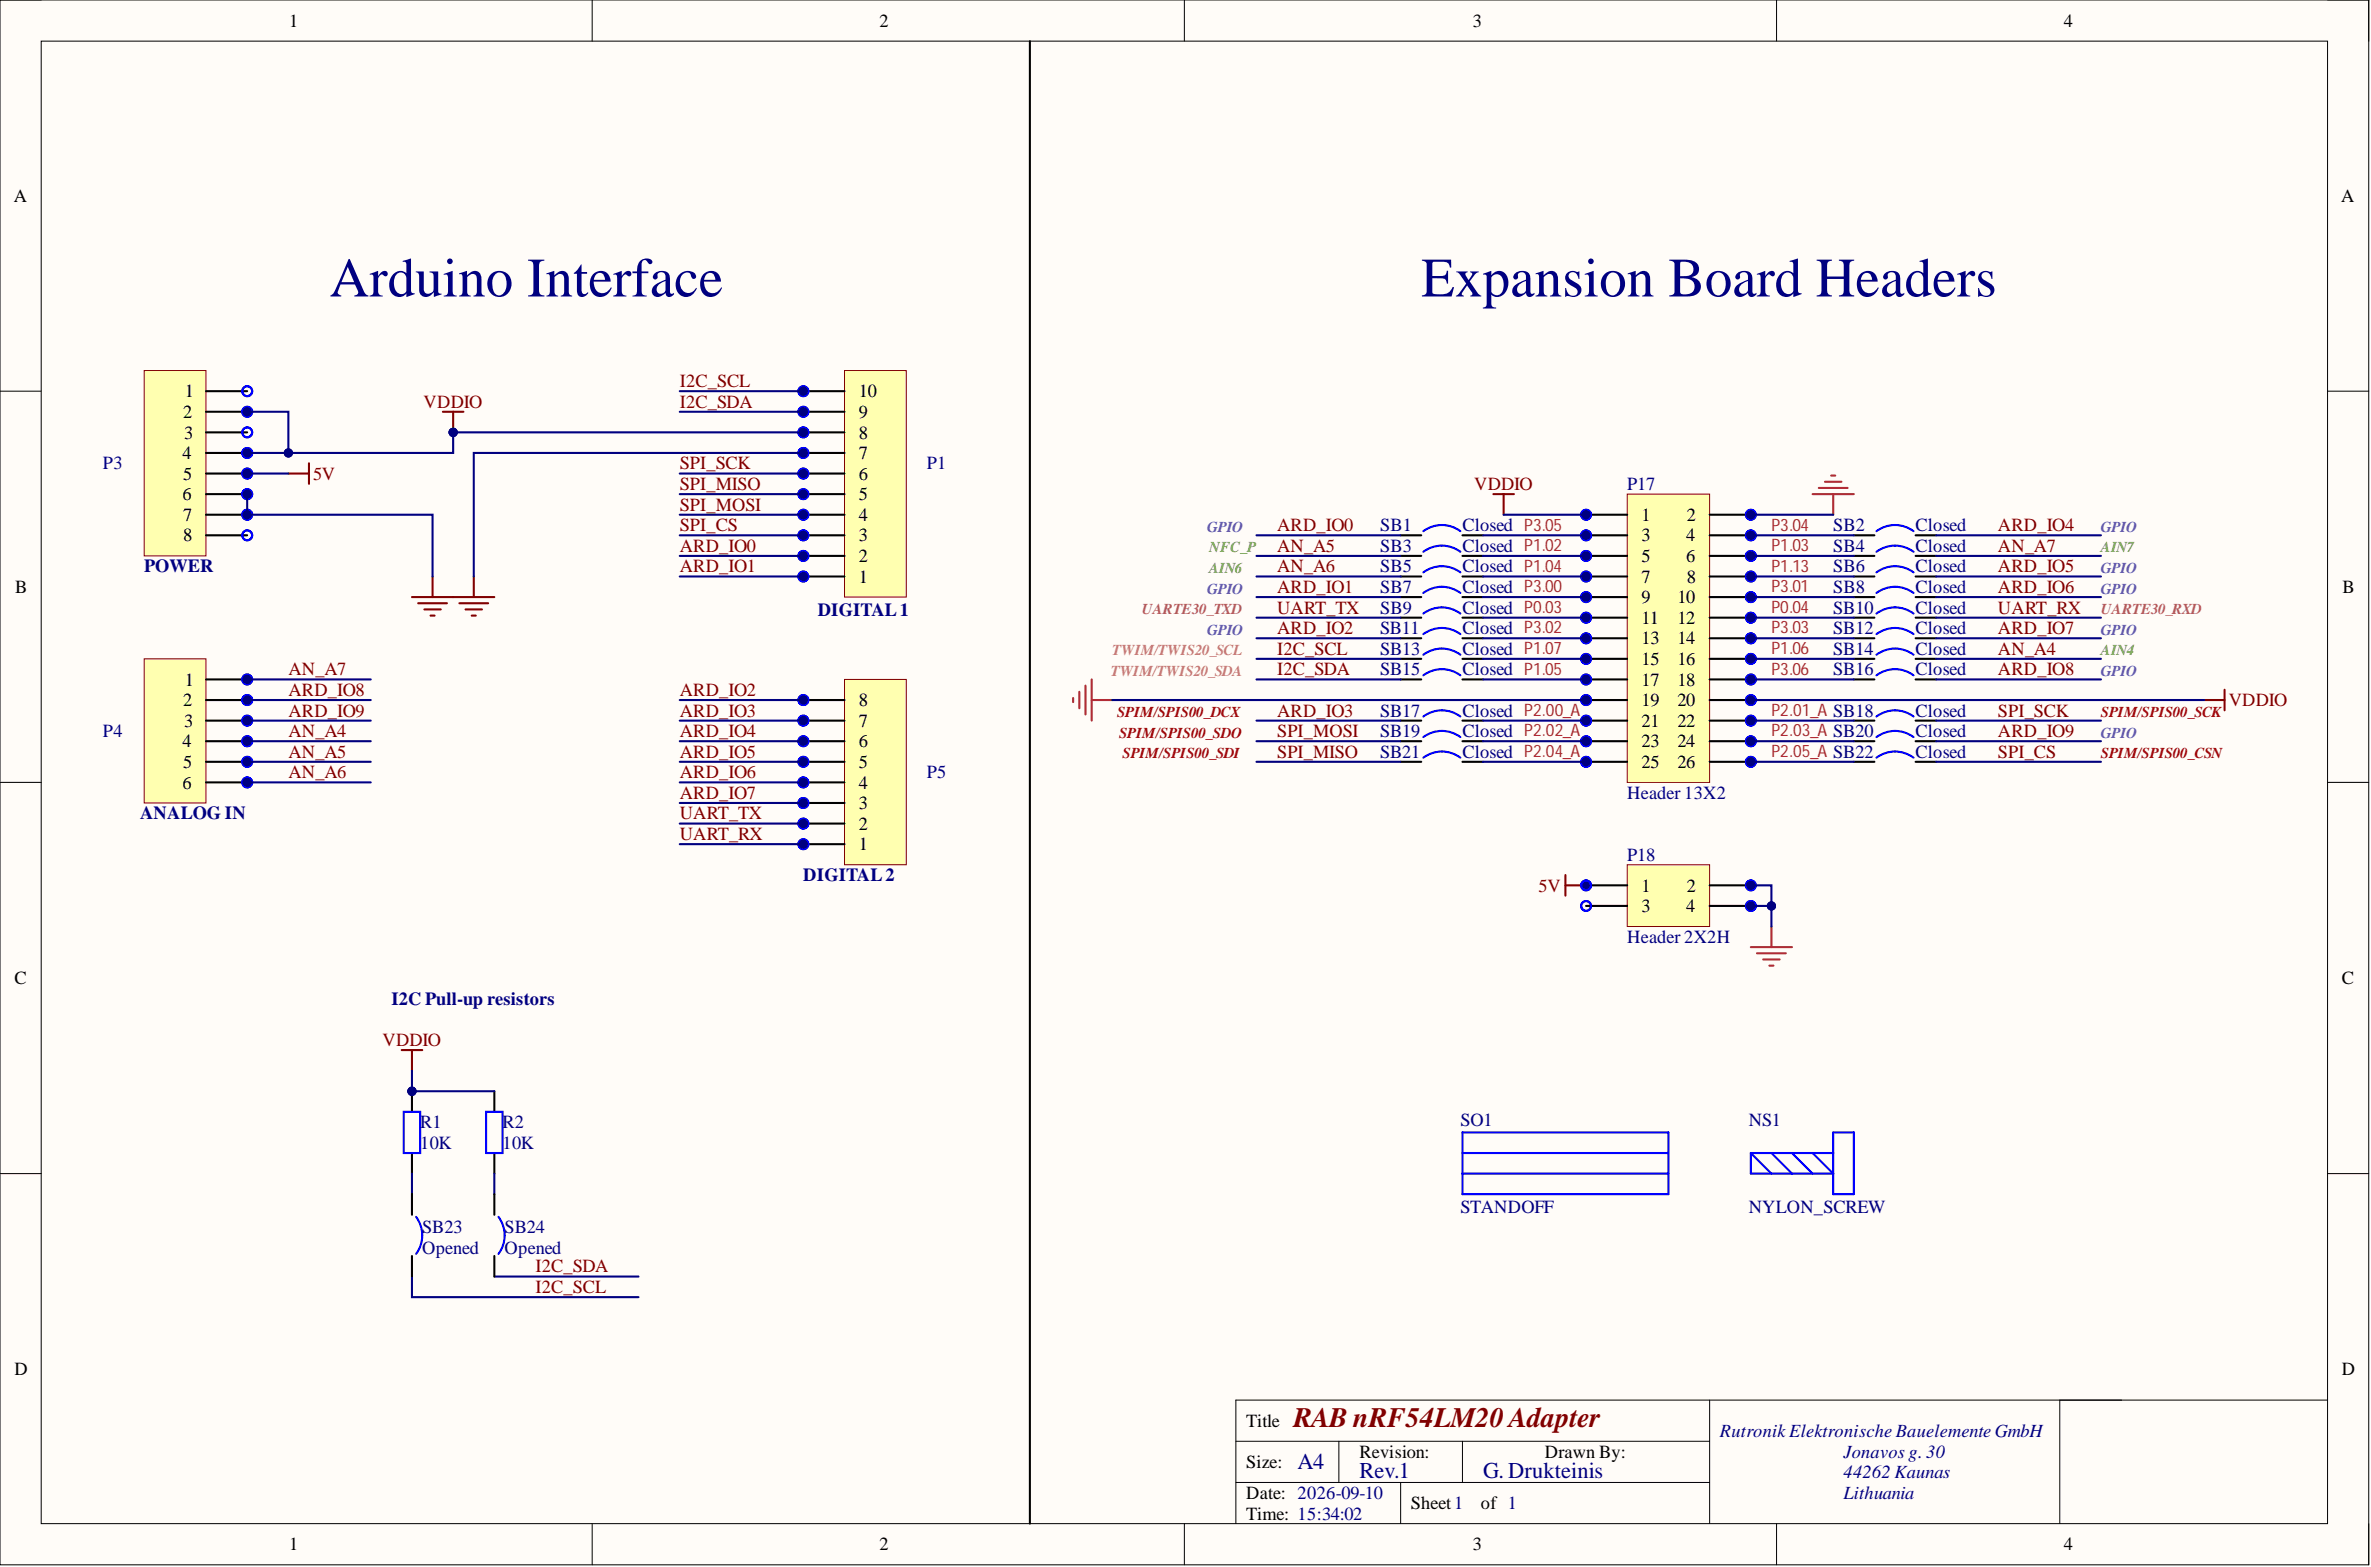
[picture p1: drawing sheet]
<svg xmlns="http://www.w3.org/2000/svg" width="292mm" height="193mm" viewBox="0 0 292 193" stroke-linecap="round" stroke-linejoin="round" font-family="sans-serif">
<defs><g id="words">
<g font-size="6.8" fill="#000080">
<text x="40.6" y="36.5">Arduino Interface</text>
<text x="175.1" y="36.5">Expansion Board Headers</text>
</g>
<text font-size="3.5" fill="#800000" x="159.4" y="175.7">RAB nRF54LM20 Adapter</text>
<g font-size="2.8" fill="#000080">
<text x="159.9" y="181">A4</text>
<text x="167.5" y="182">Rev.1</text>
<text x="182.7" y="182">G. Drukteinis</text>
</g>
<g font-size="2.3">
<text x="35.6" y="3.3">1</text>
<text x="108.4" y="3.3">2</text>
<text x="181.4" y="3.3">3</text>
<text x="254.3" y="3.3">4</text>
<text x="1.7" y="24.8">A</text>
<text x="288.4" y="24.8">A</text>
<text x="22.6" y="51.5">2</text>
<text x="22.8" y="48.9">1</text>
<text x="105.8" y="51.5">9</text>
<text x="105.8" y="48.9">10</text>
<text x="22.5" y="56.5">4</text>
<text x="22.6" y="59.1">5</text>
<text x="22.7" y="54">3</text>
<text x="105.8" y="59.1">6</text>
<text x="105.8" y="56.5">7</text>
<text x="105.8" y="54">8</text>
<text x="22.5" y="61.6">6</text>
<text x="22.6" y="64.1">7</text>
<text x="105.8" y="64.1">4</text>
<text x="105.8" y="61.6">5</text>
<text x="202.2" y="64.1">1</text>
<text x="207.8" y="64.1">2</text>
<text x="22.6" y="66.7">8</text>
<text x="105.8" y="71.8">1</text>
<text x="105.8" y="69.2">2</text>
<text x="105.8" y="66.7">3</text>
<text x="202.2" y="66.7">3</text>
<text x="202.2" y="69.2">5</text>
<text x="202.2" y="71.8">7</text>
<text x="207.7" y="66.7">4</text>
<text x="207.7" y="69.2">6</text>
<text x="207.8" y="71.8">8</text>
<text x="1.9" y="73">B</text>
<text x="202.2" y="74.3">9</text>
<text x="202.2" y="76.8">11</text>
<text x="206.6" y="74.3">10</text>
<text x="206.6" y="76.8">12</text>
<text x="288.6" y="73">B</text>
<text x="202.2" y="79.4">13</text>
<text x="202.2" y="81.9">15</text>
<text x="206.6" y="79.4">14</text>
<text x="206.6" y="81.9">16</text>
<text x="22.6" y="87">2</text>
<text x="22.7" y="89.5">3</text>
<text x="22.8" y="84.4">1</text>
<text x="105.8" y="89.5">7</text>
<text x="105.8" y="87">8</text>
<text x="202.2" y="84.4">17</text>
<text x="202.2" y="87">19</text>
<text x="202.2" y="89.5">21</text>
<text x="206.6" y="84.4">18</text>
<text x="206.6" y="87">20</text>
<text x="206.6" y="89.5">22</text>
<text x="22.5" y="92">4</text>
<text x="22.6" y="94.6">5</text>
<text x="105.8" y="94.6">5</text>
<text x="105.8" y="92">6</text>
<text x="202.2" y="92">23</text>
<text x="202.2" y="94.6">25</text>
<text x="206.6" y="92">24</text>
<text x="206.6" y="94.6">26</text>
<text x="22.5" y="97.1">6</text>
<text x="105.8" y="99.6">3</text>
<text x="105.8" y="97.1">4</text>
<text x="105.8" y="104.7">1</text>
<text x="105.8" y="102.2">2</text>
<text x="202.2" y="109.8">1</text>
<text x="202.2" y="112.3">3</text>
<text x="207.7" y="112.3">4</text>
<text x="207.8" y="109.8">2</text>
<text x="1.8" y="121.2">C</text>
<text x="288.5" y="121.2">C</text>
<text x="1.8" y="169.4">D</text>
<text x="288.5" y="169.4">D</text>
<text x="153.5" y="175.7">Title</text>
<text x="167.5" y="179.5">Revision:</text>
<text x="190.3" y="179.5">Drawn By:</text>
<text x="153.5" y="180.8">Size:</text>
<text x="153.5" y="184.6">Date: 2026-09-10</text>
<text x="173.8" y="185.9">Sheet1</text>
<text x="182.5" y="185.9">of 1</text>
<text x="35.6" y="190.9">1</text>
<text x="108.4" y="190.9">2</text>
<text x="153.5" y="187.1">Time: 15:34:02</text>
<text x="181.4" y="190.9">3</text>
<text x="254.3" y="190.9">4</text>
</g>
<g font-size="2.3" fill="#800000">
<text x="83.7" y="47.7">I2C_SCL</text>
<text x="52.2" y="50.2">VDDIO</text>
<text x="83.7" y="50.2">I2C_SDA</text>
<text x="38.6" y="59.1">5V</text>
<text x="83.7" y="57.8">SPI_SCK</text>
<text x="83.7" y="62.9">SPI_MOSI</text>
<text x="83.7" y="60.3">SPI_MISO</text>
<text x="83.7" y="65.4">SPI_CS</text>
<text x="157.3" y="65.4">ARD_IO0</text>
<text x="181.6" y="60.3">VDDIO</text>
<text x="246.1" y="65.4">ARD_IO4</text>
<text x="83.7" y="67.9">ARD_IO0</text>
<text x="83.7" y="70.5">ARD_IO1</text>
<text x="157.3" y="67.9">AN_A5</text>
<text x="157.3" y="70.5">AN_A6</text>
<text x="246.1" y="70.5">ARD_IO5</text>
<text x="246.1" y="67.9">AN_A7</text>
<text x="157.3" y="75.6">UART_TX</text>
<text x="157.3" y="73">ARD_IO1</text>
<text x="246.1" y="75.6">UART_RX</text>
<text x="246.1" y="73">ARD_IO6</text>
<text x="35.5" y="83.2">AN_A7</text>
<text x="157.3" y="80.6">I2C_SCL</text>
<text x="157.3" y="83.2">I2C_SDA</text>
<text x="157.3" y="78.1">ARD_IO2</text>
<text x="246.1" y="78.1">ARD_IO7</text>
<text x="246.1" y="83.2">ARD_IO8</text>
<text x="246.1" y="80.6">AN_A4</text>
<text x="35.5" y="85.7">ARD_IO8</text>
<text x="35.5" y="88.2">ARD_IO9</text>
<text x="83.7" y="85.7">ARD_IO2</text>
<text x="83.7" y="88.2">ARD_IO3</text>
<text x="157.3" y="88.2">ARD_IO3</text>
<text x="246.1" y="88.2">SPI_SCK</text>
<text x="274.6" y="87">VDDIO</text>
<text x="35.5" y="93.3">AN_A5</text>
<text x="35.5" y="95.8">AN_A6</text>
<text x="35.5" y="90.8">AN_A4</text>
<text x="83.7" y="90.8">ARD_IO4</text>
<text x="83.7" y="93.3">ARD_IO5</text>
<text x="83.7" y="95.8">ARD_IO6</text>
<text x="157.3" y="90.8">SPI_MOSI</text>
<text x="157.3" y="93.3">SPI_MISO</text>
<text x="246.1" y="93.3">SPI_CS</text>
<text x="246.1" y="90.8">ARD_IO9</text>
<text x="83.7" y="100.9">UART_TX</text>
<text x="83.7" y="98.4">ARD_IO7</text>
<text x="83.7" y="103.4">UART_RX</text>
<text x="189.6" y="109.8">5V</text>
<text x="47.1" y="128.8">VDDIO</text>
<text x="66" y="159.2">I2C_SCL</text>
<text x="66" y="156.7">I2C_SDA</text>
</g>
<g font-size="2.3" fill="#000080">
<text x="12.7" y="57.8">P3</text>
<text x="114.2" y="57.8">P1</text>
<text x="170" y="65.4">SB1</text>
<text x="180.2" y="65.4">Closed P3.05</text>
<text x="200.5" y="60.3">P17</text>
<text x="225.8" y="65.4">SB2</text>
<text x="236" y="65.4">Closed</text>
<text x="17.8" y="70.5">POWER</text>
<text x="170" y="67.9">SB3</text>
<text x="170" y="70.5">SB5</text>
<text x="180.2" y="67.9">Closed P1.02</text>
<text x="180.2" y="70.5">Closed P1.04</text>
<text x="225.8" y="67.9">SB4</text>
<text x="225.8" y="70.5">SB6</text>
<text x="236" y="67.9">Closed</text>
<text x="236" y="70.5">Closed</text>
<text x="100.7" y="75.8">DIGITAL1</text>
<text x="170" y="73">SB7</text>
<text x="170" y="75.6">SB9</text>
<text x="180.2" y="73">Closed P3.00</text>
<text x="180.2" y="75.6">Closed P0.03</text>
<text x="225.8" y="73">SB8</text>
<text x="225.8" y="75.6">SB10</text>
<text x="236" y="73">Closed</text>
<text x="236" y="75.6">Closed</text>
<text x="170" y="78.1">SB11</text>
<text x="170" y="80.6">SB13</text>
<text x="170" y="83.2">SB15</text>
<text x="180.2" y="78.1">Closed P3.02</text>
<text x="180.2" y="80.6">Closed P1.07</text>
<text x="180.2" y="83.2">Closed P1.05</text>
<text x="225.8" y="78.1">SB12</text>
<text x="225.8" y="80.6">SB14</text>
<text x="225.8" y="83.2">SB16</text>
<text x="236" y="78.1">Closed</text>
<text x="236" y="80.6">Closed</text>
<text x="236" y="83.2">Closed</text>
<text x="170" y="88.2">SB17</text>
<text x="180.2" y="88.2">Closed P2.00_A</text>
<text x="236" y="88.2">Closed</text>
<text x="12.7" y="90.8">P4</text>
<text x="114.2" y="95.8">P5</text>
<text x="170" y="90.8">SB19</text>
<text x="170" y="93.3">SB21</text>
<text x="180.2" y="90.8">Closed P2.02_A</text>
<text x="180.2" y="93.3">Closed P2.04_A</text>
<text x="236" y="90.8">Closed</text>
<text x="236" y="93.3">Closed</text>
<text x="17.3" y="100.9">ANALOG IN</text>
<text x="200.5" y="98.4">Header 13X2</text>
<text x="200.5" y="106">P18</text>
<text x="99" y="108.5">DIGITAL2</text>
<text x="200.5" y="116.1">Header 2X2H</text>
<text x="48.2" y="123.7">I2C Pull-up resistors</text>
<text x="51.8" y="141.5">10K</text>
<text x="51.8" y="138.9">R1</text>
<text x="61.9" y="141.5">10K</text>
<text x="61.9" y="138.9">R2</text>
<text x="179.9" y="138.7">SO1</text>
<text x="215.4" y="138.7">NS1</text>
<text x="179.9" y="149.3">STANDOFF</text>
<text x="215.4" y="149.3">NYLON_SCREW</text>
<text x="52" y="151.9">SB23</text>
<text x="52" y="154.4">Opened</text>
<text x="62.2" y="151.9">SB24</text>
<text x="62.2" y="154.4">Opened</text>
<text x="211.9" y="177">RutronikElektronische Bauelemente GmbH</text>
<text x="227.1" y="179.5">Jonavos g. 30</text>
<text x="227.1" y="182.1">44262 Kaunas</text>
<text x="227.1" y="184.6">Lithuania</text>
</g>
<g font-size="2.1" fill="#a72137">
<text x="218.2" y="65.3">P3.04</text>
<text x="218.2" y="70.4">P1.13</text>
<text x="218.2" y="67.9">P1.03</text>
<text x="218.2" y="75.5">P0.04</text>
<text x="218.2" y="72.9">P3.01</text>
<text x="218.2" y="80.5">P1.06</text>
<text x="218.2" y="78">P3.03</text>
<text x="218.2" y="83.1">P3.06</text>
<text x="218.2" y="88.1">P2.01_A SB18</text>
<text x="218.2" y="90.7">P2.03_A SB20</text>
<text x="218.2" y="93.2">P2.05_A SB22</text>
</g>
<g font-size="1.9" fill="#674ea7">
<text x="148.7" y="65.5">GPIO</text>
<text x="258.8" y="65.5">GPIO</text>
<text x="258.8" y="70.6">GPIO</text>
<text x="148.7" y="73.1">GPIO</text>
<text x="258.8" y="73.1">GPIO</text>
<text x="148.7" y="78.2">GPIO</text>
<text x="258.8" y="78.2">GPIO</text>
<text x="258.8" y="83.2">GPIO</text>
<text x="258.8" y="90.9">GPIO</text>
</g>
<g font-size="1.9" fill="#6aa84f">
<text x="149" y="70.6">AIN6</text>
<text x="149" y="68">NFC_P</text>
<text x="258.8" y="68">AIN7</text>
<text x="258.8" y="80.7">AIN4</text>
</g>
<g font-size="1.9" fill="#a64d79">
<text x="140.7" y="75.6">UARTE30_TXD</text>
<text x="258.8" y="75.6">UARTE30_RXD</text>
</g>
<g font-size="1.9" fill="#dd7e6b">
<text x="136.9" y="83.2">TWIM/TWIS20_SDA</text>
<text x="137" y="80.7">TWIM/TWIS20_SCL</text>
</g>
<g font-size="1.9" fill="#c00">
<text x="137.6" y="88.3">SPIM/SPIS00_DCX</text>
<text x="258.8" y="88.3">SPIM/SPIS00_SCK</text>
<text x="137.9" y="90.9">SPIM/SPIS00_SDO</text>
<text x="138.3" y="93.4">SPIM/SPIS00_SDI</text>
<text x="258.8" y="93.4">SPIM/SPIS00_CSN</text>
</g>
</g></defs>
<path d="M0 0h291.8v192.7h-291.8z" fill-rule="evenodd" fill="#fffcf8"/>
<path d="M0 0h291.8v192.7h-291.8z" fill="none" stroke="#000" stroke-width=".12"/>
<path d="M5.1 5.1h281.6v182.5h-281.6z" fill-rule="evenodd" fill="#fffcf8"/>
<g fill="none" stroke="#000" stroke-width=".12">
<path d="M0 0h5.1M73 0v5.1M145.9 0v5.1M218.9 0v5.1M286.7 0h5.1v5.1M5.1 5.1h281.6v182.5h-281.6zM0 48.2h5.1M286.7 48.2h5.1M0 96.3h5.1M286.7 96.3h5.1M0 144.5h5.1M286.7 144.5h5.1"/>
<path d="M152.3 177.5h58.3M164.9 177.5v5.1M180.2 177.5v5.1M210.6 172.4v15.2M253.8 172.4v15.2M286.7 172.4h-134.4v15.2M73 187.6v5.1M145.9 187.6v5.1M152.3 182.6h58.3M172.6 182.6v5M218.9 187.6v5.1M291.8 187.6v5.1"/>
</g>
<circle cx="99" cy="104" r=".51" fill="#000080"/>
<circle cx="99" cy="104" r=".51" fill="none" stroke="#000080" stroke-width=".12"/>
<circle cx="99" cy="101.4" r=".51" fill="#000080"/>
<circle cx="99" cy="101.4" r=".51" fill="none" stroke="#000080" stroke-width=".12"/>
<circle cx="99" cy="98.9" r=".51" fill="#000080"/>
<circle cx="99" cy="98.9" r=".51" fill="none" stroke="#000080" stroke-width=".12"/>
<circle cx="99" cy="96.3" r=".51" fill="#000080"/>
<circle cx="99" cy="96.3" r=".51" fill="none" stroke="#000080" stroke-width=".12"/>
<circle cx="99" cy="93.8" r=".51" fill="#000080"/>
<circle cx="99" cy="93.8" r=".51" fill="none" stroke="#000080" stroke-width=".12"/>
<circle cx="99" cy="91.3" r=".51" fill="#000080"/>
<circle cx="99" cy="91.3" r=".51" fill="none" stroke="#000080" stroke-width=".12"/>
<circle cx="99" cy="88.7" r=".51" fill="#000080"/>
<circle cx="99" cy="88.7" r=".51" fill="none" stroke="#000080" stroke-width=".12"/>
<circle cx="99" cy="86.2" r=".51" fill="#000080"/>
<circle cx="99" cy="86.2" r=".51" fill="none" stroke="#000080" stroke-width=".12"/>
<path d="M104 83.7h7.7v22.8h-7.7z" fill-rule="evenodd" fill="#ffffb0"/>
<path d="M104 83.7h7.7v22.8h-7.7z" fill="none" stroke="#800000" stroke-width=".12"/>
<path d="M99 104h5" fill="none" stroke="#000" stroke-width=".26"/>
<circle cx="99" cy="104" r=".51" fill="#000080"/>
<circle cx="99" cy="104" r=".51" fill="none" stroke="#000080" stroke-width=".12"/>
<path d="M99 101.4h5" fill="none" stroke="#000" stroke-width=".26"/>
<circle cx="99" cy="101.4" r=".51" fill="#000080"/>
<circle cx="99" cy="101.4" r=".51" fill="none" stroke="#000080" stroke-width=".12"/>
<path d="M99 98.9h5" fill="none" stroke="#000" stroke-width=".26"/>
<circle cx="99" cy="98.9" r=".51" fill="#000080"/>
<circle cx="99" cy="98.9" r=".51" fill="none" stroke="#000080" stroke-width=".12"/>
<path d="M99 96.3h5" fill="none" stroke="#000" stroke-width=".26"/>
<circle cx="99" cy="96.3" r=".51" fill="#000080"/>
<circle cx="99" cy="96.3" r=".51" fill="none" stroke="#000080" stroke-width=".12"/>
<path d="M99 93.8h5" fill="none" stroke="#000" stroke-width=".26"/>
<circle cx="99" cy="93.8" r=".51" fill="#000080"/>
<circle cx="99" cy="93.8" r=".51" fill="none" stroke="#000080" stroke-width=".12"/>
<path d="M99 91.3h5" fill="none" stroke="#000" stroke-width=".26"/>
<circle cx="99" cy="91.3" r=".51" fill="#000080"/>
<circle cx="99" cy="91.3" r=".51" fill="none" stroke="#000080" stroke-width=".12"/>
<path d="M99 88.7h5" fill="none" stroke="#000" stroke-width=".26"/>
<circle cx="99" cy="88.7" r=".51" fill="#000080"/>
<circle cx="99" cy="88.7" r=".51" fill="none" stroke="#000080" stroke-width=".12"/>
<path d="M99 86.2h5" fill="none" stroke="#000" stroke-width=".26"/>
<circle cx="99" cy="86.2" r=".51" fill="#000080"/>
<circle cx="99" cy="86.2" r=".51" fill="none" stroke="#000080" stroke-width=".12"/>
<circle cx="99" cy="71" r=".51" fill="#000080"/>
<circle cx="99" cy="71" r=".51" fill="none" stroke="#000080" stroke-width=".12"/>
<circle cx="99" cy="68.5" r=".51" fill="#000080"/>
<circle cx="99" cy="68.5" r=".51" fill="none" stroke="#000080" stroke-width=".12"/>
<circle cx="99" cy="65.9" r=".51" fill="#000080"/>
<circle cx="99" cy="65.9" r=".51" fill="none" stroke="#000080" stroke-width=".12"/>
<circle cx="99" cy="63.4" r=".51" fill="#000080"/>
<circle cx="99" cy="63.4" r=".51" fill="none" stroke="#000080" stroke-width=".12"/>
<circle cx="99" cy="60.8" r=".51" fill="#000080"/>
<circle cx="99" cy="60.8" r=".51" fill="none" stroke="#000080" stroke-width=".12"/>
<circle cx="99" cy="58.3" r=".51" fill="#000080"/>
<circle cx="99" cy="58.3" r=".51" fill="none" stroke="#000080" stroke-width=".12"/>
<circle cx="99" cy="55.8" r=".51" fill="#000080"/>
<circle cx="99" cy="55.8" r=".51" fill="none" stroke="#000080" stroke-width=".12"/>
<circle cx="99" cy="53.2" r=".51" fill="#000080"/>
<circle cx="99" cy="53.2" r=".51" fill="none" stroke="#000080" stroke-width=".12"/>
<circle cx="99" cy="50.7" r=".51" fill="#000080"/>
<circle cx="99" cy="50.7" r=".51" fill="none" stroke="#000080" stroke-width=".12"/>
<circle cx="99" cy="48.2" r=".51" fill="#000080"/>
<circle cx="99" cy="48.2" r=".51" fill="none" stroke="#000080" stroke-width=".12"/>
<path d="M104 45.6h7.7v27.9h-7.7z" fill-rule="evenodd" fill="#ffffb0"/>
<path d="M104 45.6h7.7v27.9h-7.7z" fill="none" stroke="#800000" stroke-width=".12"/>
<path d="M99 71h5" fill="none" stroke="#000" stroke-width=".26"/>
<circle cx="99" cy="71" r=".51" fill="#000080"/>
<circle cx="99" cy="71" r=".51" fill="none" stroke="#000080" stroke-width=".12"/>
<path d="M99 68.5h5" fill="none" stroke="#000" stroke-width=".26"/>
<circle cx="99" cy="68.5" r=".51" fill="#000080"/>
<circle cx="99" cy="68.5" r=".51" fill="none" stroke="#000080" stroke-width=".12"/>
<path d="M99 65.9h5" fill="none" stroke="#000" stroke-width=".26"/>
<circle cx="99" cy="65.9" r=".51" fill="#000080"/>
<circle cx="99" cy="65.9" r=".51" fill="none" stroke="#000080" stroke-width=".12"/>
<path d="M99 63.4h5" fill="none" stroke="#000" stroke-width=".26"/>
<circle cx="99" cy="63.4" r=".51" fill="#000080"/>
<circle cx="99" cy="63.4" r=".51" fill="none" stroke="#000080" stroke-width=".12"/>
<path d="M99 60.8h5" fill="none" stroke="#000" stroke-width=".26"/>
<circle cx="99" cy="60.8" r=".51" fill="#000080"/>
<circle cx="99" cy="60.8" r=".51" fill="none" stroke="#000080" stroke-width=".12"/>
<path d="M99 58.3h5" fill="none" stroke="#000" stroke-width=".26"/>
<circle cx="99" cy="58.3" r=".51" fill="#000080"/>
<circle cx="99" cy="58.3" r=".51" fill="none" stroke="#000080" stroke-width=".12"/>
<path d="M99 55.8h5" fill="none" stroke="#000" stroke-width=".26"/>
<circle cx="99" cy="55.8" r=".51" fill="#000080"/>
<circle cx="99" cy="55.8" r=".51" fill="none" stroke="#000080" stroke-width=".12"/>
<path d="M99 53.2h5" fill="none" stroke="#000" stroke-width=".26"/>
<circle cx="99" cy="53.2" r=".51" fill="#000080"/>
<circle cx="99" cy="53.2" r=".51" fill="none" stroke="#000080" stroke-width=".12"/>
<path d="M99 50.7h5" fill="none" stroke="#000" stroke-width=".26"/>
<circle cx="99" cy="50.7" r=".51" fill="#000080"/>
<circle cx="99" cy="50.7" r=".51" fill="none" stroke="#000080" stroke-width=".12"/>
<path d="M99 48.2h5" fill="none" stroke="#000" stroke-width=".26"/>
<circle cx="99" cy="48.2" r=".51" fill="#000080"/>
<circle cx="99" cy="48.2" r=".51" fill="none" stroke="#000080" stroke-width=".12"/>
<circle cx="30.5" cy="50.7" r=".51" fill="#000080"/>
<circle cx="30.5" cy="50.7" r=".51" fill="none" stroke="#000080" stroke-width=".12"/>
<circle cx="30.5" cy="55.8" r=".51" fill="#000080"/>
<circle cx="30.5" cy="55.8" r=".51" fill="none" stroke="#000080" stroke-width=".12"/>
<circle cx="30.5" cy="58.3" r=".51" fill="#000080"/>
<circle cx="30.5" cy="58.3" r=".51" fill="none" stroke="#000080" stroke-width=".12"/>
<circle cx="30.5" cy="60.8" r=".51" fill="#000080"/>
<circle cx="30.5" cy="60.8" r=".51" fill="none" stroke="#000080" stroke-width=".12"/>
<circle cx="30.5" cy="63.4" r=".51" fill="#000080"/>
<circle cx="30.5" cy="63.4" r=".51" fill="none" stroke="#000080" stroke-width=".12"/>
<path d="M17.8 45.6h7.6v22.9h-7.6z" fill-rule="evenodd" fill="#ffffb0"/>
<path d="M17.8 45.6h7.6v22.9h-7.6z" fill="none" stroke="#800000" stroke-width=".12"/>
<path d="M25.4 48.2h5.1M25.4 50.7h5.1" fill="none" stroke="#000" stroke-width=".26"/>
<circle cx="30.5" cy="50.7" r=".51" fill="#000080"/>
<circle cx="30.5" cy="50.7" r=".51" fill="none" stroke="#000080" stroke-width=".12"/>
<path d="M25.4 53.2h5.1M25.4 55.8h5.1" fill="none" stroke="#000" stroke-width=".26"/>
<circle cx="30.5" cy="55.8" r=".51" fill="#000080"/>
<circle cx="30.5" cy="55.8" r=".51" fill="none" stroke="#000080" stroke-width=".12"/>
<path d="M25.4 58.3h5.1" fill="none" stroke="#000" stroke-width=".26"/>
<circle cx="30.5" cy="58.3" r=".51" fill="#000080"/>
<circle cx="30.5" cy="58.3" r=".51" fill="none" stroke="#000080" stroke-width=".12"/>
<path d="M25.4 60.8h5.1" fill="none" stroke="#000" stroke-width=".26"/>
<circle cx="30.5" cy="60.8" r=".51" fill="#000080"/>
<circle cx="30.5" cy="60.8" r=".51" fill="none" stroke="#000080" stroke-width=".12"/>
<path d="M25.4 63.4h5.1" fill="none" stroke="#000" stroke-width=".26"/>
<circle cx="30.5" cy="63.4" r=".51" fill="#000080"/>
<circle cx="30.5" cy="63.4" r=".51" fill="none" stroke="#000080" stroke-width=".12"/>
<path d="M25.4 65.9h5.1" fill="none" stroke="#000" stroke-width=".26"/>
<path d="M50.8 73.5h5M51.5 74.3h3.6M52.3 75h2M53 75.8h.5M53.3 71v2.5" fill="none" stroke="#800000" stroke-width=".26"/>
<circle cx="30.5" cy="83.7" r=".51" fill="#000080"/>
<circle cx="30.5" cy="83.7" r=".51" fill="none" stroke="#000080" stroke-width=".12"/>
<circle cx="30.5" cy="86.2" r=".51" fill="#000080"/>
<circle cx="30.5" cy="86.2" r=".51" fill="none" stroke="#000080" stroke-width=".12"/>
<circle cx="30.5" cy="88.7" r=".51" fill="#000080"/>
<circle cx="30.5" cy="88.7" r=".51" fill="none" stroke="#000080" stroke-width=".12"/>
<circle cx="30.5" cy="91.3" r=".51" fill="#000080"/>
<circle cx="30.5" cy="91.3" r=".51" fill="none" stroke="#000080" stroke-width=".12"/>
<circle cx="30.5" cy="93.8" r=".51" fill="#000080"/>
<circle cx="30.5" cy="93.8" r=".51" fill="none" stroke="#000080" stroke-width=".12"/>
<circle cx="30.5" cy="96.3" r=".51" fill="#000080"/>
<circle cx="30.5" cy="96.3" r=".51" fill="none" stroke="#000080" stroke-width=".12"/>
<path d="M17.8 81.1h7.6v17.8h-7.6z" fill-rule="evenodd" fill="#ffffb0"/>
<path d="M17.8 81.1h7.6v17.8h-7.6z" fill="none" stroke="#800000" stroke-width=".12"/>
<path d="M25.4 83.7h5.1" fill="none" stroke="#000" stroke-width=".26"/>
<circle cx="30.5" cy="83.7" r=".51" fill="#000080"/>
<circle cx="30.5" cy="83.7" r=".51" fill="none" stroke="#000080" stroke-width=".12"/>
<path d="M25.4 86.2h5.1" fill="none" stroke="#000" stroke-width=".26"/>
<circle cx="30.5" cy="86.2" r=".51" fill="#000080"/>
<circle cx="30.5" cy="86.2" r=".51" fill="none" stroke="#000080" stroke-width=".12"/>
<path d="M25.4 88.7h5.1" fill="none" stroke="#000" stroke-width=".26"/>
<circle cx="30.5" cy="88.7" r=".51" fill="#000080"/>
<circle cx="30.5" cy="88.7" r=".51" fill="none" stroke="#000080" stroke-width=".12"/>
<path d="M25.4 91.3h5.1" fill="none" stroke="#000" stroke-width=".26"/>
<circle cx="30.5" cy="91.3" r=".51" fill="#000080"/>
<circle cx="30.5" cy="91.3" r=".51" fill="none" stroke="#000080" stroke-width=".12"/>
<path d="M25.4 93.8h5.1" fill="none" stroke="#000" stroke-width=".26"/>
<circle cx="30.5" cy="93.8" r=".51" fill="#000080"/>
<circle cx="30.5" cy="93.8" r=".51" fill="none" stroke="#000080" stroke-width=".12"/>
<path d="M25.4 96.3h5.1" fill="none" stroke="#000" stroke-width=".26"/>
<circle cx="30.5" cy="96.3" r=".51" fill="#000080"/>
<circle cx="30.5" cy="96.3" r=".51" fill="none" stroke="#000080" stroke-width=".12"/>
<circle cx="50.8" cy="134.4" r=".51" fill="#000080"/>
<circle cx="50.8" cy="134.4" r=".51" fill="none" stroke="#000080" stroke-width=".12"/>
<path d="M50.8 134.4v2.5" fill="none" stroke="#000" stroke-width=".26"/>
<circle cx="50.8" cy="134.4" r=".51" fill="#000080"/>
<circle cx="50.8" cy="134.4" r=".51" fill="none" stroke="#000080" stroke-width=".12"/>
<path d="M50.8 142v2.5" fill="none" stroke="#000" stroke-width=".26"/>
<path d="M49.7 136.9h2.1v5.1h-2.1z" fill="none" stroke="#00f" stroke-width=".26"/>
<circle cx="30.5" cy="83.7" r=".51" fill="#000080"/>
<circle cx="30.5" cy="83.7" r=".51" fill="none" stroke="#000080" stroke-width=".12"/>
<circle cx="30.5" cy="83.7" r=".51" fill="#000080"/>
<circle cx="30.5" cy="83.7" r=".51" fill="none" stroke="#000080" stroke-width=".12"/>
<circle cx="30.5" cy="83.7" r=".61" fill="none" stroke="#00f" stroke-width=".26"/>
<circle cx="30.5" cy="86.2" r=".51" fill="#000080"/>
<circle cx="30.5" cy="86.2" r=".51" fill="none" stroke="#000080" stroke-width=".12"/>
<circle cx="30.5" cy="86.2" r=".51" fill="#000080"/>
<circle cx="30.5" cy="86.2" r=".51" fill="none" stroke="#000080" stroke-width=".12"/>
<circle cx="30.5" cy="86.2" r=".61" fill="none" stroke="#00f" stroke-width=".26"/>
<circle cx="30.5" cy="88.7" r=".51" fill="#000080"/>
<circle cx="30.5" cy="88.7" r=".51" fill="none" stroke="#000080" stroke-width=".12"/>
<circle cx="30.5" cy="88.7" r=".51" fill="#000080"/>
<circle cx="30.5" cy="88.7" r=".51" fill="none" stroke="#000080" stroke-width=".12"/>
<circle cx="30.5" cy="88.7" r=".61" fill="none" stroke="#00f" stroke-width=".26"/>
<circle cx="30.5" cy="91.3" r=".51" fill="#000080"/>
<circle cx="30.5" cy="91.3" r=".51" fill="none" stroke="#000080" stroke-width=".12"/>
<circle cx="30.5" cy="91.3" r=".51" fill="#000080"/>
<circle cx="30.5" cy="91.3" r=".51" fill="none" stroke="#000080" stroke-width=".12"/>
<circle cx="30.5" cy="91.3" r=".61" fill="none" stroke="#00f" stroke-width=".26"/>
<circle cx="30.5" cy="93.8" r=".51" fill="#000080"/>
<circle cx="30.5" cy="93.8" r=".51" fill="none" stroke="#000080" stroke-width=".12"/>
<circle cx="30.5" cy="93.8" r=".51" fill="#000080"/>
<circle cx="30.5" cy="93.8" r=".51" fill="none" stroke="#000080" stroke-width=".12"/>
<circle cx="30.5" cy="93.8" r=".61" fill="none" stroke="#00f" stroke-width=".26"/>
<circle cx="30.5" cy="96.3" r=".51" fill="#000080"/>
<circle cx="30.5" cy="96.3" r=".51" fill="none" stroke="#000080" stroke-width=".12"/>
<circle cx="30.5" cy="96.3" r=".51" fill="#000080"/>
<circle cx="30.5" cy="96.3" r=".51" fill="none" stroke="#000080" stroke-width=".12"/>
<circle cx="30.5" cy="96.4" r=".61" fill="none" stroke="#00f" stroke-width=".26"/>
<circle cx="99" cy="65.9" r=".51" fill="#000080"/>
<circle cx="99" cy="65.9" r=".51" fill="none" stroke="#000080" stroke-width=".12"/>
<circle cx="99" cy="65.9" r=".51" fill="#000080"/>
<circle cx="99" cy="65.9" r=".51" fill="none" stroke="#000080" stroke-width=".12"/>
<circle cx="99" cy="65.9" r=".61" fill="none" stroke="#00f" stroke-width=".26"/>
<circle cx="99" cy="68.5" r=".51" fill="#000080"/>
<circle cx="99" cy="68.5" r=".51" fill="none" stroke="#000080" stroke-width=".12"/>
<circle cx="99" cy="68.5" r=".51" fill="#000080"/>
<circle cx="99" cy="68.5" r=".51" fill="none" stroke="#000080" stroke-width=".12"/>
<circle cx="99" cy="68.5" r=".61" fill="none" stroke="#00f" stroke-width=".26"/>
<circle cx="99" cy="71" r=".51" fill="#000080"/>
<circle cx="99" cy="71" r=".51" fill="none" stroke="#000080" stroke-width=".12"/>
<circle cx="99" cy="71" r=".51" fill="#000080"/>
<circle cx="99" cy="71" r=".51" fill="none" stroke="#000080" stroke-width=".12"/>
<circle cx="99" cy="71" r=".61" fill="none" stroke="#00f" stroke-width=".26"/>
<circle cx="99" cy="86.2" r=".51" fill="#000080"/>
<circle cx="99" cy="86.2" r=".51" fill="none" stroke="#000080" stroke-width=".12"/>
<circle cx="99" cy="86.2" r=".51" fill="#000080"/>
<circle cx="99" cy="86.2" r=".51" fill="none" stroke="#000080" stroke-width=".12"/>
<circle cx="99" cy="86.2" r=".61" fill="none" stroke="#00f" stroke-width=".26"/>
<circle cx="99" cy="88.7" r=".51" fill="#000080"/>
<circle cx="99" cy="88.7" r=".51" fill="none" stroke="#000080" stroke-width=".12"/>
<circle cx="99" cy="88.7" r=".51" fill="#000080"/>
<circle cx="99" cy="88.7" r=".51" fill="none" stroke="#000080" stroke-width=".12"/>
<circle cx="99" cy="88.7" r=".61" fill="none" stroke="#00f" stroke-width=".26"/>
<circle cx="99" cy="91.3" r=".51" fill="#000080"/>
<circle cx="99" cy="91.3" r=".51" fill="none" stroke="#000080" stroke-width=".12"/>
<circle cx="99" cy="91.3" r=".51" fill="#000080"/>
<circle cx="99" cy="91.3" r=".51" fill="none" stroke="#000080" stroke-width=".12"/>
<circle cx="99" cy="91.3" r=".61" fill="none" stroke="#00f" stroke-width=".26"/>
<circle cx="99" cy="93.8" r=".51" fill="#000080"/>
<circle cx="99" cy="93.8" r=".51" fill="none" stroke="#000080" stroke-width=".12"/>
<circle cx="99" cy="93.8" r=".51" fill="#000080"/>
<circle cx="99" cy="93.8" r=".51" fill="none" stroke="#000080" stroke-width=".12"/>
<circle cx="99" cy="93.8" r=".61" fill="none" stroke="#00f" stroke-width=".26"/>
<circle cx="99" cy="96.3" r=".51" fill="#000080"/>
<circle cx="99" cy="96.3" r=".51" fill="none" stroke="#000080" stroke-width=".12"/>
<circle cx="99" cy="96.3" r=".51" fill="#000080"/>
<circle cx="99" cy="96.3" r=".51" fill="none" stroke="#000080" stroke-width=".12"/>
<circle cx="99" cy="96.4" r=".61" fill="none" stroke="#00f" stroke-width=".26"/>
<circle cx="99" cy="98.9" r=".51" fill="#000080"/>
<circle cx="99" cy="98.9" r=".51" fill="none" stroke="#000080" stroke-width=".12"/>
<circle cx="99" cy="98.9" r=".51" fill="#000080"/>
<circle cx="99" cy="98.9" r=".51" fill="none" stroke="#000080" stroke-width=".12"/>
<circle cx="99" cy="98.9" r=".61" fill="none" stroke="#00f" stroke-width=".26"/>
<circle cx="99" cy="101.4" r=".51" fill="#000080"/>
<circle cx="99" cy="101.4" r=".51" fill="none" stroke="#000080" stroke-width=".12"/>
<circle cx="99" cy="101.4" r=".51" fill="#000080"/>
<circle cx="99" cy="101.4" r=".51" fill="none" stroke="#000080" stroke-width=".12"/>
<circle cx="99" cy="101.4" r=".61" fill="none" stroke="#00f" stroke-width=".26"/>
<circle cx="99" cy="104" r=".51" fill="#000080"/>
<circle cx="99" cy="104" r=".51" fill="none" stroke="#000080" stroke-width=".12"/>
<circle cx="99" cy="104" r=".51" fill="#000080"/>
<circle cx="99" cy="104" r=".51" fill="none" stroke="#000080" stroke-width=".12"/>
<g fill="none" stroke="#00f" stroke-width=".26">
<path d="M59.9 136.9h2v5.1h-2z"/>
<circle cx="99" cy="104" r=".61"/>
</g>
<path d="M60.9 134.4v2.5M60.9 142v2.5" fill="none" stroke="#000" stroke-width=".26"/>
<path d="M49.5 129.3h2.5M50.8 129.3v2.5" fill="none" stroke="#800000" stroke-width=".26"/>
<circle cx="30.5" cy="55.8" r=".51" fill="#000080"/>
<circle cx="30.5" cy="55.8" r=".51" fill="none" stroke="#000080" stroke-width=".12"/>
<circle cx="30.5" cy="55.8" r=".51" fill="#000080"/>
<circle cx="30.5" cy="55.8" r=".51" fill="none" stroke="#000080" stroke-width=".12"/>
<g fill="none" stroke="#00f" stroke-width=".26">
<circle cx="30.5" cy="55.8" r=".61"/>
<circle cx="30.5" cy="65.9" r=".61"/>
</g>
<circle cx="30.5" cy="58.3" r=".51" fill="#000080"/>
<circle cx="30.5" cy="58.3" r=".51" fill="none" stroke="#000080" stroke-width=".12"/>
<circle cx="30.5" cy="58.3" r=".51" fill="#000080"/>
<circle cx="30.5" cy="58.3" r=".51" fill="none" stroke="#000080" stroke-width=".12"/>
<g fill="none" stroke="#00f" stroke-width=".26">
<circle cx="30.5" cy="58.3" r=".61"/>
<circle cx="30.5" cy="53.2" r=".61"/>
</g>
<circle cx="30.5" cy="50.7" r=".51" fill="#000080"/>
<circle cx="30.5" cy="50.7" r=".51" fill="none" stroke="#000080" stroke-width=".12"/>
<circle cx="30.5" cy="50.7" r=".51" fill="#000080"/>
<circle cx="30.5" cy="50.7" r=".51" fill="none" stroke="#000080" stroke-width=".12"/>
<g fill="none" stroke="#00f" stroke-width=".26">
<circle cx="30.5" cy="50.7" r=".61"/>
<circle cx="30.5" cy="48.2" r=".61"/>
</g>
<circle cx="99" cy="53.2" r=".51" fill="#000080"/>
<circle cx="99" cy="53.2" r=".51" fill="none" stroke="#000080" stroke-width=".12"/>
<circle cx="99" cy="53.2" r=".51" fill="#000080"/>
<circle cx="99" cy="53.2" r=".51" fill="none" stroke="#000080" stroke-width=".12"/>
<circle cx="99" cy="53.2" r=".61" fill="none" stroke="#00f" stroke-width=".26"/>
<circle cx="30.5" cy="60.8" r=".51" fill="#000080"/>
<circle cx="30.5" cy="60.8" r=".51" fill="none" stroke="#000080" stroke-width=".12"/>
<circle cx="30.5" cy="60.8" r=".51" fill="#000080"/>
<circle cx="30.5" cy="60.8" r=".51" fill="none" stroke="#000080" stroke-width=".12"/>
<circle cx="30.5" cy="60.9" r=".61" fill="none" stroke="#00f" stroke-width=".26"/>
<circle cx="30.5" cy="63.4" r=".51" fill="#000080"/>
<circle cx="30.5" cy="63.4" r=".51" fill="none" stroke="#000080" stroke-width=".12"/>
<circle cx="30.5" cy="63.4" r=".51" fill="#000080"/>
<circle cx="30.5" cy="63.4" r=".51" fill="none" stroke="#000080" stroke-width=".12"/>
<circle cx="30.5" cy="63.4" r=".61" fill="none" stroke="#00f" stroke-width=".26"/>
<circle cx="99" cy="55.8" r=".51" fill="#000080"/>
<circle cx="99" cy="55.8" r=".51" fill="none" stroke="#000080" stroke-width=".12"/>
<circle cx="99" cy="55.8" r=".51" fill="#000080"/>
<circle cx="99" cy="55.8" r=".51" fill="none" stroke="#000080" stroke-width=".12"/>
<circle cx="99" cy="55.8" r=".61" fill="none" stroke="#00f" stroke-width=".26"/>
<circle cx="99" cy="48.2" r=".51" fill="#000080"/>
<circle cx="99" cy="48.2" r=".51" fill="none" stroke="#000080" stroke-width=".12"/>
<circle cx="99" cy="48.2" r=".51" fill="#000080"/>
<circle cx="99" cy="48.2" r=".51" fill="none" stroke="#000080" stroke-width=".12"/>
<circle cx="99" cy="48.2" r=".61" fill="none" stroke="#00f" stroke-width=".26"/>
<circle cx="99" cy="50.7" r=".51" fill="#000080"/>
<circle cx="99" cy="50.7" r=".51" fill="none" stroke="#000080" stroke-width=".12"/>
<circle cx="99" cy="50.7" r=".51" fill="#000080"/>
<circle cx="99" cy="50.7" r=".51" fill="none" stroke="#000080" stroke-width=".12"/>
<circle cx="99" cy="50.7" r=".61" fill="none" stroke="#00f" stroke-width=".26"/>
<circle cx="99" cy="58.3" r=".51" fill="#000080"/>
<circle cx="99" cy="58.3" r=".51" fill="none" stroke="#000080" stroke-width=".12"/>
<circle cx="99" cy="58.3" r=".51" fill="#000080"/>
<circle cx="99" cy="58.3" r=".51" fill="none" stroke="#000080" stroke-width=".12"/>
<circle cx="99" cy="58.3" r=".61" fill="none" stroke="#00f" stroke-width=".26"/>
<circle cx="99" cy="60.8" r=".51" fill="#000080"/>
<circle cx="99" cy="60.8" r=".51" fill="none" stroke="#000080" stroke-width=".12"/>
<circle cx="99" cy="60.8" r=".51" fill="#000080"/>
<circle cx="99" cy="60.8" r=".51" fill="none" stroke="#000080" stroke-width=".12"/>
<circle cx="99" cy="60.9" r=".61" fill="none" stroke="#00f" stroke-width=".26"/>
<circle cx="99" cy="63.4" r=".51" fill="#000080"/>
<circle cx="99" cy="63.4" r=".51" fill="none" stroke="#000080" stroke-width=".12"/>
<circle cx="99" cy="63.4" r=".51" fill="#000080"/>
<circle cx="99" cy="63.4" r=".51" fill="none" stroke="#000080" stroke-width=".12"/>
<circle cx="99" cy="63.4" r=".61" fill="none" stroke="#00f" stroke-width=".26"/>
<circle cx="195.4" cy="109" r=".51" fill="#000080"/>
<circle cx="195.4" cy="109" r=".51" fill="none" stroke="#000080" stroke-width=".12"/>
<circle cx="215.7" cy="109" r=".51" fill="#000080"/>
<circle cx="215.7" cy="109" r=".51" fill="none" stroke="#000080" stroke-width=".12"/>
<circle cx="215.7" cy="111.6" r=".51" fill="#000080"/>
<circle cx="215.7" cy="111.6" r=".51" fill="none" stroke="#000080" stroke-width=".12"/>
<path d="M200.5 106.5h10.1v7.6h-10.1z" fill-rule="evenodd" fill="#ffffb0"/>
<path d="M200.5 106.5h10.1v7.6h-10.1z" fill="none" stroke="#800000" stroke-width=".12"/>
<path d="M195.4 109h5.1" fill="none" stroke="#000" stroke-width=".26"/>
<circle cx="195.4" cy="109" r=".51" fill="#000080"/>
<circle cx="195.4" cy="109" r=".51" fill="none" stroke="#000080" stroke-width=".12"/>
<path d="M210.6 109h5.1" fill="none" stroke="#000" stroke-width=".26"/>
<circle cx="215.7" cy="109" r=".51" fill="#000080"/>
<circle cx="215.7" cy="109" r=".51" fill="none" stroke="#000080" stroke-width=".12"/>
<path d="M195.4 111.6h5.1M210.6 111.6h5.1" fill="none" stroke="#000" stroke-width=".26"/>
<circle cx="215.7" cy="111.6" r=".51" fill="#000080"/>
<circle cx="215.7" cy="111.6" r=".51" fill="none" stroke="#000080" stroke-width=".12"/>
<path d="M215.7 116.6h5.1M216.5 117.4h3.5M217.2 118.2h2M218 118.9h.5M218.2 114.1v2.5" fill="none" stroke="#a72137" stroke-width=".26"/>
<circle cx="195.4" cy="63.4" r=".51" fill="#000080"/>
<circle cx="195.4" cy="63.4" r=".51" fill="none" stroke="#000080" stroke-width=".12"/>
<circle cx="215.7" cy="63.4" r=".51" fill="#000080"/>
<circle cx="215.7" cy="63.4" r=".51" fill="none" stroke="#000080" stroke-width=".12"/>
<circle cx="195.4" cy="65.9" r=".51" fill="#000080"/>
<circle cx="195.4" cy="65.9" r=".51" fill="none" stroke="#000080" stroke-width=".12"/>
<circle cx="215.7" cy="65.9" r=".51" fill="#000080"/>
<circle cx="215.7" cy="65.9" r=".51" fill="none" stroke="#000080" stroke-width=".12"/>
<circle cx="195.4" cy="68.5" r=".51" fill="#000080"/>
<circle cx="195.4" cy="68.5" r=".51" fill="none" stroke="#000080" stroke-width=".12"/>
<circle cx="215.7" cy="68.5" r=".51" fill="#000080"/>
<circle cx="215.7" cy="68.5" r=".51" fill="none" stroke="#000080" stroke-width=".12"/>
<circle cx="195.4" cy="71" r=".51" fill="#000080"/>
<circle cx="195.4" cy="71" r=".51" fill="none" stroke="#000080" stroke-width=".12"/>
<circle cx="215.7" cy="71" r=".51" fill="#000080"/>
<circle cx="215.7" cy="71" r=".51" fill="none" stroke="#000080" stroke-width=".12"/>
<circle cx="195.4" cy="73.5" r=".51" fill="#000080"/>
<circle cx="195.4" cy="73.5" r=".51" fill="none" stroke="#000080" stroke-width=".12"/>
<circle cx="215.7" cy="73.5" r=".51" fill="#000080"/>
<circle cx="215.7" cy="73.5" r=".51" fill="none" stroke="#000080" stroke-width=".12"/>
<circle cx="195.4" cy="76.1" r=".51" fill="#000080"/>
<circle cx="195.4" cy="76.1" r=".51" fill="none" stroke="#000080" stroke-width=".12"/>
<circle cx="215.7" cy="76.1" r=".51" fill="#000080"/>
<circle cx="215.7" cy="76.1" r=".51" fill="none" stroke="#000080" stroke-width=".12"/>
<circle cx="195.4" cy="78.6" r=".51" fill="#000080"/>
<circle cx="195.4" cy="78.6" r=".51" fill="none" stroke="#000080" stroke-width=".12"/>
<circle cx="215.7" cy="78.6" r=".51" fill="#000080"/>
<circle cx="215.7" cy="78.6" r=".51" fill="none" stroke="#000080" stroke-width=".12"/>
<circle cx="195.4" cy="81.1" r=".51" fill="#000080"/>
<circle cx="195.4" cy="81.1" r=".51" fill="none" stroke="#000080" stroke-width=".12"/>
<circle cx="215.7" cy="81.1" r=".51" fill="#000080"/>
<circle cx="215.7" cy="81.1" r=".51" fill="none" stroke="#000080" stroke-width=".12"/>
<circle cx="195.4" cy="83.7" r=".51" fill="#000080"/>
<circle cx="195.4" cy="83.7" r=".51" fill="none" stroke="#000080" stroke-width=".12"/>
<circle cx="215.7" cy="83.7" r=".51" fill="#000080"/>
<circle cx="215.7" cy="83.7" r=".51" fill="none" stroke="#000080" stroke-width=".12"/>
<circle cx="195.4" cy="86.2" r=".51" fill="#000080"/>
<circle cx="195.4" cy="86.2" r=".51" fill="none" stroke="#000080" stroke-width=".12"/>
<circle cx="215.7" cy="86.2" r=".51" fill="#000080"/>
<circle cx="215.7" cy="86.2" r=".51" fill="none" stroke="#000080" stroke-width=".12"/>
<circle cx="195.4" cy="88.7" r=".51" fill="#000080"/>
<circle cx="195.4" cy="88.7" r=".51" fill="none" stroke="#000080" stroke-width=".12"/>
<circle cx="215.7" cy="88.7" r=".51" fill="#000080"/>
<circle cx="215.7" cy="88.7" r=".51" fill="none" stroke="#000080" stroke-width=".12"/>
<circle cx="195.4" cy="91.3" r=".51" fill="#000080"/>
<circle cx="195.4" cy="91.3" r=".51" fill="none" stroke="#000080" stroke-width=".12"/>
<circle cx="215.7" cy="91.3" r=".51" fill="#000080"/>
<circle cx="215.7" cy="91.3" r=".51" fill="none" stroke="#000080" stroke-width=".12"/>
<circle cx="195.4" cy="93.8" r=".51" fill="#000080"/>
<circle cx="195.4" cy="93.8" r=".51" fill="none" stroke="#000080" stroke-width=".12"/>
<circle cx="215.7" cy="93.8" r=".51" fill="#000080"/>
<circle cx="215.7" cy="93.8" r=".51" fill="none" stroke="#000080" stroke-width=".12"/>
<path d="M200.5 60.8h10.1v35.5h-10.1z" fill-rule="evenodd" fill="#ffffb0"/>
<path d="M200.5 60.8h10.1v35.5h-10.1z" fill="none" stroke="#800000" stroke-width=".12"/>
<path d="M195.4 63.4h5.1" fill="none" stroke="#000" stroke-width=".26"/>
<circle cx="195.4" cy="63.4" r=".51" fill="#000080"/>
<circle cx="195.4" cy="63.4" r=".51" fill="none" stroke="#000080" stroke-width=".12"/>
<path d="M210.6 63.4h5.1" fill="none" stroke="#000" stroke-width=".26"/>
<circle cx="215.7" cy="63.4" r=".51" fill="#000080"/>
<circle cx="215.7" cy="63.4" r=".51" fill="none" stroke="#000080" stroke-width=".12"/>
<path d="M195.4 65.9h5.1" fill="none" stroke="#000" stroke-width=".26"/>
<circle cx="195.4" cy="65.9" r=".51" fill="#000080"/>
<circle cx="195.4" cy="65.9" r=".51" fill="none" stroke="#000080" stroke-width=".12"/>
<path d="M210.6 65.9h5.1" fill="none" stroke="#000" stroke-width=".26"/>
<circle cx="215.7" cy="65.9" r=".51" fill="#000080"/>
<circle cx="215.7" cy="65.9" r=".51" fill="none" stroke="#000080" stroke-width=".12"/>
<path d="M195.4 68.5h5.1" fill="none" stroke="#000" stroke-width=".26"/>
<circle cx="195.4" cy="68.5" r=".51" fill="#000080"/>
<circle cx="195.4" cy="68.5" r=".51" fill="none" stroke="#000080" stroke-width=".12"/>
<path d="M210.6 68.5h5.1" fill="none" stroke="#000" stroke-width=".26"/>
<circle cx="215.7" cy="68.5" r=".51" fill="#000080"/>
<circle cx="215.7" cy="68.5" r=".51" fill="none" stroke="#000080" stroke-width=".12"/>
<path d="M195.4 71h5.1" fill="none" stroke="#000" stroke-width=".26"/>
<circle cx="195.4" cy="71" r=".51" fill="#000080"/>
<circle cx="195.4" cy="71" r=".51" fill="none" stroke="#000080" stroke-width=".12"/>
<path d="M210.6 71h5.1" fill="none" stroke="#000" stroke-width=".26"/>
<circle cx="215.7" cy="71" r=".51" fill="#000080"/>
<circle cx="215.7" cy="71" r=".51" fill="none" stroke="#000080" stroke-width=".12"/>
<path d="M195.4 73.5h5.1" fill="none" stroke="#000" stroke-width=".26"/>
<circle cx="195.4" cy="73.5" r=".51" fill="#000080"/>
<circle cx="195.4" cy="73.5" r=".51" fill="none" stroke="#000080" stroke-width=".12"/>
<path d="M210.6 73.5h5.1" fill="none" stroke="#000" stroke-width=".26"/>
<circle cx="215.7" cy="73.5" r=".51" fill="#000080"/>
<circle cx="215.7" cy="73.5" r=".51" fill="none" stroke="#000080" stroke-width=".12"/>
<path d="M195.4 76.1h5.1" fill="none" stroke="#000" stroke-width=".26"/>
<circle cx="195.4" cy="76.1" r=".51" fill="#000080"/>
<circle cx="195.4" cy="76.1" r=".51" fill="none" stroke="#000080" stroke-width=".12"/>
<path d="M210.6 76.1h5.1" fill="none" stroke="#000" stroke-width=".26"/>
<circle cx="215.7" cy="76.1" r=".51" fill="#000080"/>
<circle cx="215.7" cy="76.1" r=".51" fill="none" stroke="#000080" stroke-width=".12"/>
<path d="M195.4 78.6h5.1" fill="none" stroke="#000" stroke-width=".26"/>
<circle cx="195.4" cy="78.6" r=".51" fill="#000080"/>
<circle cx="195.4" cy="78.6" r=".51" fill="none" stroke="#000080" stroke-width=".12"/>
<path d="M210.6 78.6h5.1" fill="none" stroke="#000" stroke-width=".26"/>
<circle cx="215.7" cy="78.6" r=".51" fill="#000080"/>
<circle cx="215.7" cy="78.6" r=".51" fill="none" stroke="#000080" stroke-width=".12"/>
<path d="M195.4 81.1h5.1" fill="none" stroke="#000" stroke-width=".26"/>
<circle cx="195.4" cy="81.1" r=".51" fill="#000080"/>
<circle cx="195.4" cy="81.1" r=".51" fill="none" stroke="#000080" stroke-width=".12"/>
<path d="M210.6 81.1h5.1" fill="none" stroke="#000" stroke-width=".26"/>
<circle cx="215.7" cy="81.1" r=".51" fill="#000080"/>
<circle cx="215.7" cy="81.1" r=".51" fill="none" stroke="#000080" stroke-width=".12"/>
<path d="M195.4 83.7h5.1" fill="none" stroke="#000" stroke-width=".26"/>
<circle cx="195.4" cy="83.7" r=".51" fill="#000080"/>
<circle cx="195.4" cy="83.7" r=".51" fill="none" stroke="#000080" stroke-width=".12"/>
<path d="M210.6 83.7h5.1" fill="none" stroke="#000" stroke-width=".26"/>
<circle cx="215.7" cy="83.7" r=".51" fill="#000080"/>
<circle cx="215.7" cy="83.7" r=".51" fill="none" stroke="#000080" stroke-width=".12"/>
<path d="M195.4 86.2h5.1" fill="none" stroke="#000" stroke-width=".26"/>
<circle cx="195.4" cy="86.2" r=".51" fill="#000080"/>
<circle cx="195.4" cy="86.2" r=".51" fill="none" stroke="#000080" stroke-width=".12"/>
<path d="M210.6 86.2h5.1" fill="none" stroke="#000" stroke-width=".26"/>
<circle cx="215.7" cy="86.2" r=".51" fill="#000080"/>
<circle cx="215.7" cy="86.2" r=".51" fill="none" stroke="#000080" stroke-width=".12"/>
<path d="M195.4 88.7h5.1" fill="none" stroke="#000" stroke-width=".26"/>
<circle cx="195.4" cy="88.7" r=".51" fill="#000080"/>
<circle cx="195.4" cy="88.7" r=".51" fill="none" stroke="#000080" stroke-width=".12"/>
<path d="M210.6 88.7h5.1" fill="none" stroke="#000" stroke-width=".26"/>
<circle cx="215.7" cy="88.7" r=".51" fill="#000080"/>
<circle cx="215.7" cy="88.7" r=".51" fill="none" stroke="#000080" stroke-width=".12"/>
<path d="M195.4 91.3h5.1" fill="none" stroke="#000" stroke-width=".26"/>
<circle cx="195.4" cy="91.3" r=".51" fill="#000080"/>
<circle cx="195.4" cy="91.3" r=".51" fill="none" stroke="#000080" stroke-width=".12"/>
<path d="M210.6 91.3h5.1" fill="none" stroke="#000" stroke-width=".26"/>
<circle cx="215.7" cy="91.3" r=".51" fill="#000080"/>
<circle cx="215.7" cy="91.3" r=".51" fill="none" stroke="#000080" stroke-width=".12"/>
<path d="M195.4 93.8h5.1" fill="none" stroke="#000" stroke-width=".26"/>
<circle cx="195.4" cy="93.8" r=".51" fill="#000080"/>
<circle cx="195.4" cy="93.8" r=".51" fill="none" stroke="#000080" stroke-width=".12"/>
<path d="M210.6 93.8h5.1" fill="none" stroke="#000" stroke-width=".26"/>
<circle cx="215.7" cy="93.8" r=".51" fill="#000080"/>
<circle cx="215.7" cy="93.8" r=".51" fill="none" stroke="#000080" stroke-width=".12"/>
<path d="M224.8 59.3h2.1M225.6 58.6h.5M223.3 60.8h5.1M224.1 60.1h3.5M225.8 60.8v2.6M132.2 86v.5M133 85.2v2M133.7 84.4v3.6M134.5 83.7v5M134.5 86.2h2.5" fill="none" stroke="#a72137" stroke-width=".26"/>
<path d="M35.5 58.3h2.6M38.1 57v2.6M55.8 73.5h5.1M56.6 74.3h3.5M57.3 75h2.1M58.1 75.8h.5M58.4 71v2.5M192.9 107.8v2.5M192.9 109h2.5" fill="none" stroke="#800000" stroke-width=".26"/>
<circle cx="195.4" cy="109" r=".51" fill="#000080"/>
<circle cx="195.4" cy="109" r=".51" fill="none" stroke="#000080" stroke-width=".12"/>
<path d="M184 60.8h2.5M185.2 60.8v2.6M271.5 86.2h2.6M274.1 84.9v2.6" fill="none" stroke="#800000" stroke-width=".26"/>
<g fill="none" stroke="#00f" stroke-width=".26">
<path d="M175.3 65.4a3.8 3.8 0 0 1 4.6 0M175.3 67.9a3.8 3.8 0 0 1 4.6 0M175.3 70.5a3.8 3.8 0 0 1 4.6 0M175.3 73a3.8 3.8 0 0 1 4.6 0M175.3 75.6a3.8 3.8 0 0 1 4.6 0M175.3 78.1a3.8 3.8 0 0 1 4.6 0M231.2 65.4a3.8 3.8 0 0 1 4.5 0M231.2 67.9a3.8 3.8 0 0 1 4.5 0M231.2 70.5a3.8 3.8 0 0 1 4.5 0M231.2 73a3.8 3.8 0 0 1 4.5 0M231.2 75.6a3.8 3.8 0 0 1 4.5 0M231.2 78.1a3.8 3.8 0 0 1 4.5 0"/>
<path d="M175.3 80.6a3.8 3.8 0 0 1 4.6 0M175.3 83.2a3.8 3.8 0 0 1 4.6 0M175.3 88.2a3.8 3.8 0 0 1 4.6 0M175.3 90.8a3.8 3.8 0 0 1 4.6 0M175.3 93.3a3.8 3.8 0 0 1 4.6 0M231.2 80.6a3.8 3.8 0 0 1 4.5 0M231.2 83.2a3.8 3.8 0 0 1 4.5 0M231.2 88.2a3.8 3.8 0 0 1 4.5 0M231.2 90.8a3.8 3.8 0 0 1 4.5 0M231.2 93.3a3.8 3.8 0 0 1 4.5 0"/>
</g>
<g fill="none" stroke="#000" stroke-width=".26">
<path d="M172.6 65.9h2.5M172.6 68.5h2.5M172.6 71h2.5M172.6 73.5h2.5M172.6 76.1h2.5M172.6 78.6h2.5M180.2 65.9h2.5M180.2 68.5h2.5M180.2 71h2.5M180.2 73.5h2.5M180.2 76.1h2.5M180.2 78.6h2.5"/>
<path d="M228.4 65.9h2.5M228.4 68.5h2.5M228.4 71h2.5M228.4 73.5h2.5M228.4 76.1h2.5M228.4 78.6h2.5M236 65.9h2.5M236 68.5h2.5M236 71h2.5M236 73.5h2.5M236 76.1h2.5M236 78.6h2.5"/>
<path d="M172.6 81.1h2.5M172.6 83.7h2.5M172.6 88.7h2.5M172.6 91.3h2.5M172.6 93.8h2.5M180.2 81.1h2.5M180.2 83.7h2.5M180.2 88.7h2.5M180.2 91.3h2.5M180.2 93.8h2.5M228.4 81.1h2.5M228.4 83.7h2.5"/>
<path d="M228.4 88.7h2.5M228.4 91.3h2.5M228.4 93.8h2.5M236 81.1h2.5M236 83.7h2.5M236 88.7h2.5M236 91.3h2.5M236 93.8h2.5"/>
</g>
<circle cx="195.4" cy="63.4" r=".51" fill="#000080"/>
<circle cx="195.4" cy="63.4" r=".51" fill="none" stroke="#000080" stroke-width=".12"/>
<circle cx="195.4" cy="63.4" r=".51" fill="#000080"/>
<circle cx="195.4" cy="63.4" r=".51" fill="none" stroke="#000080" stroke-width=".12"/>
<circle cx="195.4" cy="63.4" r=".61" fill="none" stroke="#00f" stroke-width=".26"/>
<circle cx="215.7" cy="63.4" r=".51" fill="#000080"/>
<circle cx="215.7" cy="63.4" r=".51" fill="none" stroke="#000080" stroke-width=".12"/>
<circle cx="215.7" cy="63.4" r=".51" fill="#000080"/>
<circle cx="215.7" cy="63.4" r=".51" fill="none" stroke="#000080" stroke-width=".12"/>
<circle cx="215.7" cy="63.4" r=".61" fill="none" stroke="#00f" stroke-width=".26"/>
<circle cx="195.4" cy="65.9" r=".51" fill="#000080"/>
<circle cx="195.4" cy="65.9" r=".51" fill="none" stroke="#000080" stroke-width=".12"/>
<circle cx="195.4" cy="65.9" r=".51" fill="#000080"/>
<circle cx="195.4" cy="65.9" r=".51" fill="none" stroke="#000080" stroke-width=".12"/>
<circle cx="195.4" cy="65.9" r=".61" fill="none" stroke="#00f" stroke-width=".26"/>
<circle cx="215.7" cy="65.9" r=".51" fill="#000080"/>
<circle cx="215.7" cy="65.9" r=".51" fill="none" stroke="#000080" stroke-width=".12"/>
<circle cx="215.7" cy="65.9" r=".51" fill="#000080"/>
<circle cx="215.7" cy="65.9" r=".51" fill="none" stroke="#000080" stroke-width=".12"/>
<circle cx="215.7" cy="65.9" r=".61" fill="none" stroke="#00f" stroke-width=".26"/>
<circle cx="195.4" cy="68.5" r=".51" fill="#000080"/>
<circle cx="195.4" cy="68.5" r=".51" fill="none" stroke="#000080" stroke-width=".12"/>
<circle cx="195.4" cy="68.5" r=".51" fill="#000080"/>
<circle cx="195.4" cy="68.5" r=".51" fill="none" stroke="#000080" stroke-width=".12"/>
<circle cx="195.4" cy="68.5" r=".61" fill="none" stroke="#00f" stroke-width=".26"/>
<circle cx="215.7" cy="68.5" r=".51" fill="#000080"/>
<circle cx="215.7" cy="68.5" r=".51" fill="none" stroke="#000080" stroke-width=".12"/>
<circle cx="215.7" cy="68.5" r=".51" fill="#000080"/>
<circle cx="215.7" cy="68.5" r=".51" fill="none" stroke="#000080" stroke-width=".12"/>
<circle cx="215.7" cy="68.5" r=".61" fill="none" stroke="#00f" stroke-width=".26"/>
<circle cx="195.4" cy="71" r=".51" fill="#000080"/>
<circle cx="195.4" cy="71" r=".51" fill="none" stroke="#000080" stroke-width=".12"/>
<circle cx="195.4" cy="71" r=".51" fill="#000080"/>
<circle cx="195.4" cy="71" r=".51" fill="none" stroke="#000080" stroke-width=".12"/>
<circle cx="195.4" cy="71" r=".61" fill="none" stroke="#00f" stroke-width=".26"/>
<circle cx="195.4" cy="73.5" r=".51" fill="#000080"/>
<circle cx="195.4" cy="73.5" r=".51" fill="none" stroke="#000080" stroke-width=".12"/>
<circle cx="195.4" cy="73.5" r=".51" fill="#000080"/>
<circle cx="195.4" cy="73.5" r=".51" fill="none" stroke="#000080" stroke-width=".12"/>
<circle cx="195.4" cy="73.5" r=".61" fill="none" stroke="#00f" stroke-width=".26"/>
<circle cx="215.7" cy="73.5" r=".51" fill="#000080"/>
<circle cx="215.7" cy="73.5" r=".51" fill="none" stroke="#000080" stroke-width=".12"/>
<circle cx="215.7" cy="73.5" r=".51" fill="#000080"/>
<circle cx="215.7" cy="73.5" r=".51" fill="none" stroke="#000080" stroke-width=".12"/>
<circle cx="215.7" cy="73.5" r=".61" fill="none" stroke="#00f" stroke-width=".26"/>
<circle cx="195.4" cy="76.1" r=".51" fill="#000080"/>
<circle cx="195.4" cy="76.1" r=".51" fill="none" stroke="#000080" stroke-width=".12"/>
<circle cx="195.4" cy="76.1" r=".51" fill="#000080"/>
<circle cx="195.4" cy="76.1" r=".51" fill="none" stroke="#000080" stroke-width=".12"/>
<circle cx="195.4" cy="76.1" r=".61" fill="none" stroke="#00f" stroke-width=".26"/>
<circle cx="215.7" cy="76.1" r=".51" fill="#000080"/>
<circle cx="215.7" cy="76.1" r=".51" fill="none" stroke="#000080" stroke-width=".12"/>
<circle cx="215.7" cy="76.1" r=".51" fill="#000080"/>
<circle cx="215.7" cy="76.1" r=".51" fill="none" stroke="#000080" stroke-width=".12"/>
<circle cx="215.7" cy="76.1" r=".61" fill="none" stroke="#00f" stroke-width=".26"/>
<circle cx="195.4" cy="78.6" r=".51" fill="#000080"/>
<circle cx="195.4" cy="78.6" r=".51" fill="none" stroke="#000080" stroke-width=".12"/>
<circle cx="195.4" cy="78.6" r=".51" fill="#000080"/>
<circle cx="195.4" cy="78.6" r=".51" fill="none" stroke="#000080" stroke-width=".12"/>
<circle cx="195.4" cy="78.6" r=".61" fill="none" stroke="#00f" stroke-width=".26"/>
<circle cx="215.7" cy="78.6" r=".51" fill="#000080"/>
<circle cx="215.7" cy="78.6" r=".51" fill="none" stroke="#000080" stroke-width=".12"/>
<circle cx="215.7" cy="78.6" r=".51" fill="#000080"/>
<circle cx="215.7" cy="78.6" r=".51" fill="none" stroke="#000080" stroke-width=".12"/>
<circle cx="215.7" cy="78.6" r=".61" fill="none" stroke="#00f" stroke-width=".26"/>
<circle cx="195.4" cy="81.1" r=".51" fill="#000080"/>
<circle cx="195.4" cy="81.1" r=".51" fill="none" stroke="#000080" stroke-width=".12"/>
<circle cx="195.4" cy="81.1" r=".51" fill="#000080"/>
<circle cx="195.4" cy="81.1" r=".51" fill="none" stroke="#000080" stroke-width=".12"/>
<circle cx="195.4" cy="81.1" r=".61" fill="none" stroke="#00f" stroke-width=".26"/>
<circle cx="215.7" cy="81.1" r=".51" fill="#000080"/>
<circle cx="215.7" cy="81.1" r=".51" fill="none" stroke="#000080" stroke-width=".12"/>
<circle cx="215.7" cy="81.1" r=".51" fill="#000080"/>
<circle cx="215.7" cy="81.1" r=".51" fill="none" stroke="#000080" stroke-width=".12"/>
<circle cx="215.7" cy="81.1" r=".61" fill="none" stroke="#00f" stroke-width=".26"/>
<circle cx="195.4" cy="83.7" r=".51" fill="#000080"/>
<circle cx="195.4" cy="83.7" r=".51" fill="none" stroke="#000080" stroke-width=".12"/>
<circle cx="195.4" cy="83.7" r=".51" fill="#000080"/>
<circle cx="195.4" cy="83.7" r=".51" fill="none" stroke="#000080" stroke-width=".12"/>
<circle cx="195.4" cy="83.7" r=".61" fill="none" stroke="#00f" stroke-width=".26"/>
<circle cx="215.7" cy="83.7" r=".51" fill="#000080"/>
<circle cx="215.7" cy="83.7" r=".51" fill="none" stroke="#000080" stroke-width=".12"/>
<circle cx="215.7" cy="83.7" r=".51" fill="#000080"/>
<circle cx="215.7" cy="83.7" r=".51" fill="none" stroke="#000080" stroke-width=".12"/>
<circle cx="215.7" cy="83.7" r=".61" fill="none" stroke="#00f" stroke-width=".26"/>
<circle cx="195.4" cy="86.2" r=".51" fill="#000080"/>
<circle cx="195.4" cy="86.2" r=".51" fill="none" stroke="#000080" stroke-width=".12"/>
<circle cx="195.4" cy="86.2" r=".51" fill="#000080"/>
<circle cx="195.4" cy="86.2" r=".51" fill="none" stroke="#000080" stroke-width=".12"/>
<circle cx="195.4" cy="86.2" r=".61" fill="none" stroke="#00f" stroke-width=".26"/>
<circle cx="215.7" cy="86.2" r=".51" fill="#000080"/>
<circle cx="215.7" cy="86.2" r=".51" fill="none" stroke="#000080" stroke-width=".12"/>
<circle cx="215.7" cy="86.2" r=".51" fill="#000080"/>
<circle cx="215.7" cy="86.2" r=".51" fill="none" stroke="#000080" stroke-width=".12"/>
<circle cx="215.7" cy="86.2" r=".61" fill="none" stroke="#00f" stroke-width=".26"/>
<circle cx="195.4" cy="88.7" r=".51" fill="#000080"/>
<circle cx="195.4" cy="88.7" r=".51" fill="none" stroke="#000080" stroke-width=".12"/>
<circle cx="195.4" cy="88.7" r=".51" fill="#000080"/>
<circle cx="195.4" cy="88.7" r=".51" fill="none" stroke="#000080" stroke-width=".12"/>
<circle cx="195.4" cy="88.7" r=".61" fill="none" stroke="#00f" stroke-width=".26"/>
<circle cx="215.7" cy="88.7" r=".51" fill="#000080"/>
<circle cx="215.7" cy="88.7" r=".51" fill="none" stroke="#000080" stroke-width=".12"/>
<circle cx="215.7" cy="88.7" r=".51" fill="#000080"/>
<circle cx="215.7" cy="88.7" r=".51" fill="none" stroke="#000080" stroke-width=".12"/>
<circle cx="215.7" cy="88.7" r=".61" fill="none" stroke="#00f" stroke-width=".26"/>
<circle cx="195.4" cy="91.3" r=".51" fill="#000080"/>
<circle cx="195.4" cy="91.3" r=".51" fill="none" stroke="#000080" stroke-width=".12"/>
<circle cx="195.4" cy="91.3" r=".51" fill="#000080"/>
<circle cx="195.4" cy="91.3" r=".51" fill="none" stroke="#000080" stroke-width=".12"/>
<circle cx="195.4" cy="91.3" r=".61" fill="none" stroke="#00f" stroke-width=".26"/>
<circle cx="215.7" cy="91.3" r=".51" fill="#000080"/>
<circle cx="215.7" cy="91.3" r=".51" fill="none" stroke="#000080" stroke-width=".12"/>
<circle cx="215.7" cy="91.3" r=".51" fill="#000080"/>
<circle cx="215.7" cy="91.3" r=".51" fill="none" stroke="#000080" stroke-width=".12"/>
<circle cx="215.7" cy="91.3" r=".61" fill="none" stroke="#00f" stroke-width=".26"/>
<circle cx="195.4" cy="93.8" r=".51" fill="#000080"/>
<circle cx="195.4" cy="93.8" r=".51" fill="none" stroke="#000080" stroke-width=".12"/>
<circle cx="195.4" cy="93.8" r=".51" fill="#000080"/>
<circle cx="195.4" cy="93.8" r=".51" fill="none" stroke="#000080" stroke-width=".12"/>
<circle cx="195.4" cy="93.8" r=".61" fill="none" stroke="#00f" stroke-width=".26"/>
<circle cx="215.7" cy="93.8" r=".51" fill="#000080"/>
<circle cx="215.7" cy="93.8" r=".51" fill="none" stroke="#000080" stroke-width=".12"/>
<circle cx="215.7" cy="93.8" r=".51" fill="#000080"/>
<circle cx="215.7" cy="93.8" r=".51" fill="none" stroke="#000080" stroke-width=".12"/>
<circle cx="215.7" cy="93.8" r=".61" fill="none" stroke="#00f" stroke-width=".26"/>
<circle cx="215.7" cy="71" r=".51" fill="#000080"/>
<circle cx="215.7" cy="71" r=".51" fill="none" stroke="#000080" stroke-width=".12"/>
<circle cx="215.7" cy="71" r=".51" fill="#000080"/>
<circle cx="215.7" cy="71" r=".51" fill="none" stroke="#000080" stroke-width=".12"/>
<circle cx="215.7" cy="71" r=".61" fill="none" stroke="#00f" stroke-width=".26"/>
<circle cx="195.4" cy="109" r=".51" fill="#000080"/>
<circle cx="195.4" cy="109" r=".51" fill="none" stroke="#000080" stroke-width=".12"/>
<circle cx="195.4" cy="109" r=".51" fill="#000080"/>
<circle cx="195.4" cy="109" r=".51" fill="none" stroke="#000080" stroke-width=".12"/>
<circle cx="195.4" cy="109" r=".61" fill="none" stroke="#00f" stroke-width=".26"/>
<circle cx="215.7" cy="109" r=".51" fill="#000080"/>
<circle cx="215.7" cy="109" r=".51" fill="none" stroke="#000080" stroke-width=".12"/>
<circle cx="215.7" cy="109" r=".51" fill="#000080"/>
<circle cx="215.7" cy="109" r=".51" fill="none" stroke="#000080" stroke-width=".12"/>
<circle cx="215.7" cy="109" r=".61" fill="none" stroke="#00f" stroke-width=".26"/>
<circle cx="215.7" cy="111.6" r=".51" fill="#000080"/>
<circle cx="215.7" cy="111.6" r=".51" fill="none" stroke="#000080" stroke-width=".12"/>
<circle cx="215.7" cy="111.6" r=".51" fill="#000080"/>
<circle cx="215.7" cy="111.6" r=".51" fill="none" stroke="#000080" stroke-width=".12"/>
<g fill="none" stroke="#00f" stroke-width=".26">
<circle cx="195.4" cy="111.6" r=".61"/>
<circle cx="215.7" cy="111.6" r=".61"/>
</g>
<path d="M54.6 50.7h2.5M55.8 50.7v2.5" fill="none" stroke="#800000" stroke-width=".26"/>
<circle cx="55.8" cy="53.2" r=".51" fill="#000080"/>
<circle cx="55.8" cy="53.2" r=".51" fill="none" stroke="#000080" stroke-width=".12"/>
<path d="M126.9 5.1v182.5" fill="none" stroke="#000" stroke-width=".26"/>
<path d="M83.7 48.2h15.3" fill="none" stroke="#000080" stroke-width=".26"/>
<circle cx="99" cy="48.2" r=".51" fill="#000080"/>
<circle cx="99" cy="48.2" r=".51" fill="none" stroke="#000080" stroke-width=".12"/>
<path d="M83.7 50.7h15.3" fill="none" stroke="#000080" stroke-width=".26"/>
<circle cx="99" cy="50.7" r=".51" fill="#000080"/>
<circle cx="99" cy="50.7" r=".51" fill="none" stroke="#000080" stroke-width=".12"/>
<path d="M30.5 60.8v2.6h22.8v7.6" fill="none" stroke="#000080" stroke-width=".26"/>
<circle cx="30.5" cy="60.8" r=".51" fill="#000080"/>
<circle cx="30.5" cy="60.8" r=".51" fill="none" stroke="#000080" stroke-width=".12"/>
<circle cx="30.5" cy="63.4" r=".51" fill="#000080"/>
<circle cx="30.5" cy="63.4" r=".51" fill="none" stroke="#000080" stroke-width=".12"/>
<path d="M50.8 131.8v2.6h10.1M50.8 157.2v2.5h27.9M50.8 144.5v2.6M60.9 144.5v2.6M60.9 157.2h17.8" fill="none" stroke="#000080" stroke-width=".26"/>
<circle cx="50.8" cy="134.4" r=".51" fill="#000080"/>
<circle cx="50.8" cy="134.4" r=".51" fill="none" stroke="#000080" stroke-width=".12"/>
<path d="M83.7 63.4h15.3" fill="none" stroke="#000080" stroke-width=".26"/>
<circle cx="99" cy="63.4" r=".51" fill="#000080"/>
<circle cx="99" cy="63.4" r=".51" fill="none" stroke="#000080" stroke-width=".12"/>
<path d="M83.7 60.8h15.3" fill="none" stroke="#000080" stroke-width=".26"/>
<circle cx="99" cy="60.8" r=".51" fill="#000080"/>
<circle cx="99" cy="60.8" r=".51" fill="none" stroke="#000080" stroke-width=".12"/>
<path d="M83.7 58.3h15.3" fill="none" stroke="#000080" stroke-width=".26"/>
<circle cx="99" cy="58.3" r=".51" fill="#000080"/>
<circle cx="99" cy="58.3" r=".51" fill="none" stroke="#000080" stroke-width=".12"/>
<path d="M83.7 65.9h15.3" fill="none" stroke="#000080" stroke-width=".26"/>
<circle cx="99" cy="65.9" r=".51" fill="#000080"/>
<circle cx="99" cy="65.9" r=".51" fill="none" stroke="#000080" stroke-width=".12"/>
<path d="M83.7 68.5h15.3" fill="none" stroke="#000080" stroke-width=".26"/>
<circle cx="99" cy="68.5" r=".51" fill="#000080"/>
<circle cx="99" cy="68.5" r=".51" fill="none" stroke="#000080" stroke-width=".12"/>
<path d="M83.7 71h15.3" fill="none" stroke="#000080" stroke-width=".26"/>
<circle cx="99" cy="71" r=".51" fill="#000080"/>
<circle cx="99" cy="71" r=".51" fill="none" stroke="#000080" stroke-width=".12"/>
<path d="M83.7 86.2h15.3" fill="none" stroke="#000080" stroke-width=".26"/>
<circle cx="99" cy="86.2" r=".51" fill="#000080"/>
<circle cx="99" cy="86.2" r=".51" fill="none" stroke="#000080" stroke-width=".12"/>
<path d="M83.7 88.7h15.3" fill="none" stroke="#000080" stroke-width=".26"/>
<circle cx="99" cy="88.7" r=".51" fill="#000080"/>
<circle cx="99" cy="88.7" r=".51" fill="none" stroke="#000080" stroke-width=".12"/>
<path d="M83.7 91.3h15.3" fill="none" stroke="#000080" stroke-width=".26"/>
<circle cx="99" cy="91.3" r=".51" fill="#000080"/>
<circle cx="99" cy="91.3" r=".51" fill="none" stroke="#000080" stroke-width=".12"/>
<path d="M83.7 93.8h15.3" fill="none" stroke="#000080" stroke-width=".26"/>
<circle cx="99" cy="93.8" r=".51" fill="#000080"/>
<circle cx="99" cy="93.8" r=".51" fill="none" stroke="#000080" stroke-width=".12"/>
<path d="M83.7 96.3h15.3" fill="none" stroke="#000080" stroke-width=".26"/>
<circle cx="99" cy="96.3" r=".51" fill="#000080"/>
<circle cx="99" cy="96.3" r=".51" fill="none" stroke="#000080" stroke-width=".12"/>
<path d="M83.7 98.9h15.3" fill="none" stroke="#000080" stroke-width=".26"/>
<circle cx="99" cy="98.9" r=".51" fill="#000080"/>
<circle cx="99" cy="98.9" r=".51" fill="none" stroke="#000080" stroke-width=".12"/>
<path d="M215.7 109h2.5v5.1" fill="none" stroke="#000080" stroke-width=".26"/>
<circle cx="215.7" cy="109" r=".51" fill="#000080"/>
<circle cx="215.7" cy="109" r=".51" fill="none" stroke="#000080" stroke-width=".12"/>
<circle cx="218.2" cy="111.6" r=".51" fill="#000080"/>
<circle cx="218.2" cy="111.6" r=".51" fill="none" stroke="#000080" stroke-width=".12"/>
<path d="M215.7 111.6h2.5" fill="none" stroke="#000080" stroke-width=".26"/>
<circle cx="215.7" cy="111.6" r=".51" fill="#000080"/>
<circle cx="215.7" cy="111.6" r=".51" fill="none" stroke="#000080" stroke-width=".12"/>
<circle cx="218.2" cy="111.6" r=".51" fill="#000080"/>
<circle cx="218.2" cy="111.6" r=".51" fill="none" stroke="#000080" stroke-width=".12"/>
<path d="M185.2 63.4h10.2" fill="none" stroke="#000080" stroke-width=".26"/>
<circle cx="195.4" cy="63.4" r=".51" fill="#000080"/>
<circle cx="195.4" cy="63.4" r=".51" fill="none" stroke="#000080" stroke-width=".12"/>
<path d="M137 86.2h58.4" fill="none" stroke="#000080" stroke-width=".26"/>
<circle cx="195.4" cy="86.2" r=".51" fill="#000080"/>
<circle cx="195.4" cy="86.2" r=".51" fill="none" stroke="#000080" stroke-width=".12"/>
<path d="M215.7 63.4h10.1" fill="none" stroke="#000080" stroke-width=".26"/>
<circle cx="215.7" cy="63.4" r=".51" fill="#000080"/>
<circle cx="215.7" cy="63.4" r=".51" fill="none" stroke="#000080" stroke-width=".12"/>
<path d="M215.7 86.2h55.8" fill="none" stroke="#000080" stroke-width=".26"/>
<circle cx="215.7" cy="86.2" r=".51" fill="#000080"/>
<circle cx="215.7" cy="86.2" r=".51" fill="none" stroke="#000080" stroke-width=".12"/>
<path d="M30.5 83.7h15.2" fill="none" stroke="#000080" stroke-width=".26"/>
<circle cx="30.5" cy="83.7" r=".51" fill="#000080"/>
<circle cx="30.5" cy="83.7" r=".51" fill="none" stroke="#000080" stroke-width=".12"/>
<path d="M30.5 86.2h15.2" fill="none" stroke="#000080" stroke-width=".26"/>
<circle cx="30.5" cy="86.2" r=".51" fill="#000080"/>
<circle cx="30.5" cy="86.2" r=".51" fill="none" stroke="#000080" stroke-width=".12"/>
<path d="M30.5 88.7h15.2" fill="none" stroke="#000080" stroke-width=".26"/>
<circle cx="30.5" cy="88.7" r=".51" fill="#000080"/>
<circle cx="30.5" cy="88.7" r=".51" fill="none" stroke="#000080" stroke-width=".12"/>
<path d="M30.5 91.3h15.2" fill="none" stroke="#000080" stroke-width=".26"/>
<circle cx="30.5" cy="91.3" r=".51" fill="#000080"/>
<circle cx="30.5" cy="91.3" r=".51" fill="none" stroke="#000080" stroke-width=".12"/>
<path d="M30.5 93.8h15.2" fill="none" stroke="#000080" stroke-width=".26"/>
<circle cx="30.5" cy="93.8" r=".51" fill="#000080"/>
<circle cx="30.5" cy="93.8" r=".51" fill="none" stroke="#000080" stroke-width=".12"/>
<path d="M30.5 96.3h15.2" fill="none" stroke="#000080" stroke-width=".26"/>
<circle cx="30.5" cy="96.3" r=".51" fill="#000080"/>
<circle cx="30.5" cy="96.3" r=".51" fill="none" stroke="#000080" stroke-width=".12"/>
<path d="M99 55.8h-40.6v15.2" fill="none" stroke="#000080" stroke-width=".26"/>
<circle cx="99" cy="55.8" r=".51" fill="#000080"/>
<circle cx="99" cy="55.8" r=".51" fill="none" stroke="#000080" stroke-width=".12"/>
<path d="M55.8 53.2h43.2" fill="none" stroke="#000080" stroke-width=".26"/>
<circle cx="99" cy="53.2" r=".51" fill="#000080"/>
<circle cx="99" cy="53.2" r=".51" fill="none" stroke="#000080" stroke-width=".12"/>
<circle cx="55.8" cy="53.2" r=".51" fill="#000080"/>
<circle cx="55.8" cy="53.2" r=".51" fill="none" stroke="#000080" stroke-width=".12"/>
<path d="M55.8 53.2v2.6h-25.3" fill="none" stroke="#000080" stroke-width=".26"/>
<circle cx="55.8" cy="53.2" r=".51" fill="#000080"/>
<circle cx="55.8" cy="53.2" r=".51" fill="none" stroke="#000080" stroke-width=".12"/>
<circle cx="35.5" cy="55.8" r=".51" fill="#000080"/>
<circle cx="35.5" cy="55.8" r=".51" fill="none" stroke="#000080" stroke-width=".12"/>
<circle cx="30.5" cy="55.8" r=".51" fill="#000080"/>
<circle cx="30.5" cy="55.8" r=".51" fill="none" stroke="#000080" stroke-width=".12"/>
<path d="M83.7 101.4h15.3" fill="none" stroke="#000080" stroke-width=".26"/>
<circle cx="99" cy="101.4" r=".51" fill="#000080"/>
<circle cx="99" cy="101.4" r=".51" fill="none" stroke="#000080" stroke-width=".12"/>
<path d="M83.7 104h15.3" fill="none" stroke="#000080" stroke-width=".26"/>
<circle cx="99" cy="104" r=".51" fill="#000080"/>
<circle cx="99" cy="104" r=".51" fill="none" stroke="#000080" stroke-width=".12"/>
<path d="M30.5 50.7h5v5.1" fill="none" stroke="#000080" stroke-width=".26"/>
<circle cx="30.5" cy="50.7" r=".51" fill="#000080"/>
<circle cx="30.5" cy="50.7" r=".51" fill="none" stroke="#000080" stroke-width=".12"/>
<circle cx="35.5" cy="55.8" r=".51" fill="#000080"/>
<circle cx="35.5" cy="55.8" r=".51" fill="none" stroke="#000080" stroke-width=".12"/>
<path d="M30.5 58.3h5" fill="none" stroke="#000080" stroke-width=".26"/>
<circle cx="30.5" cy="58.3" r=".51" fill="#000080"/>
<circle cx="30.5" cy="58.3" r=".51" fill="none" stroke="#000080" stroke-width=".12"/>
<path d="M215.7 65.9h12.7" fill="none" stroke="#000080" stroke-width=".26"/>
<circle cx="215.7" cy="65.9" r=".51" fill="#000080"/>
<circle cx="215.7" cy="65.9" r=".51" fill="none" stroke="#000080" stroke-width=".12"/>
<path d="M215.7 68.5h12.7" fill="none" stroke="#000080" stroke-width=".26"/>
<circle cx="215.7" cy="68.5" r=".51" fill="#000080"/>
<circle cx="215.7" cy="68.5" r=".51" fill="none" stroke="#000080" stroke-width=".12"/>
<path d="M215.7 71h12.7" fill="none" stroke="#000080" stroke-width=".26"/>
<circle cx="215.7" cy="71" r=".51" fill="#000080"/>
<circle cx="215.7" cy="71" r=".51" fill="none" stroke="#000080" stroke-width=".12"/>
<path d="M215.7 73.5h12.7" fill="none" stroke="#000080" stroke-width=".26"/>
<circle cx="215.7" cy="73.5" r=".51" fill="#000080"/>
<circle cx="215.7" cy="73.5" r=".51" fill="none" stroke="#000080" stroke-width=".12"/>
<path d="M215.7 76.1h12.7" fill="none" stroke="#000080" stroke-width=".26"/>
<circle cx="215.7" cy="76.1" r=".51" fill="#000080"/>
<circle cx="215.7" cy="76.1" r=".51" fill="none" stroke="#000080" stroke-width=".12"/>
<path d="M215.7 78.6h12.7" fill="none" stroke="#000080" stroke-width=".26"/>
<circle cx="215.7" cy="78.6" r=".51" fill="#000080"/>
<circle cx="215.7" cy="78.6" r=".51" fill="none" stroke="#000080" stroke-width=".12"/>
<path d="M215.7 81.1h12.7" fill="none" stroke="#000080" stroke-width=".26"/>
<circle cx="215.7" cy="81.1" r=".51" fill="#000080"/>
<circle cx="215.7" cy="81.1" r=".51" fill="none" stroke="#000080" stroke-width=".12"/>
<path d="M215.7 83.7h12.7" fill="none" stroke="#000080" stroke-width=".26"/>
<circle cx="215.7" cy="83.7" r=".51" fill="#000080"/>
<circle cx="215.7" cy="83.7" r=".51" fill="none" stroke="#000080" stroke-width=".12"/>
<path d="M215.7 88.7h12.7" fill="none" stroke="#000080" stroke-width=".26"/>
<circle cx="215.7" cy="88.7" r=".51" fill="#000080"/>
<circle cx="215.7" cy="88.7" r=".51" fill="none" stroke="#000080" stroke-width=".12"/>
<path d="M215.7 91.3h12.7" fill="none" stroke="#000080" stroke-width=".26"/>
<circle cx="215.7" cy="91.3" r=".51" fill="#000080"/>
<circle cx="215.7" cy="91.3" r=".51" fill="none" stroke="#000080" stroke-width=".12"/>
<path d="M215.7 93.8h12.7" fill="none" stroke="#000080" stroke-width=".26"/>
<circle cx="215.7" cy="93.8" r=".51" fill="#000080"/>
<circle cx="215.7" cy="93.8" r=".51" fill="none" stroke="#000080" stroke-width=".12"/>
<g fill="none" stroke="#000080" stroke-width=".26">
<path d="M154.8 65.9h17.8M154.8 68.5h17.8M154.8 71h17.8M154.8 73.5h17.8M154.8 76.1h17.8M154.8 78.6h17.8M182.7 65.9h12.7M238.5 65.9h20.3M238.5 68.5h20.3M238.5 71h20.3M238.5 73.5h20.3M238.5 76.1h20.3"/>
<path d="M238.5 78.6h20.3M154.8 81.1h17.8M154.8 83.7h17.8M154.8 88.7h17.8M154.8 91.3h17.8M154.8 93.8h17.8M238.5 81.1h20.3M238.5 83.7h20.3M238.5 88.7h20.3M238.5 91.3h20.3M238.5 93.8h20.3"/>
</g>
<circle cx="195.4" cy="65.9" r=".51" fill="#000080"/>
<circle cx="195.4" cy="65.9" r=".51" fill="none" stroke="#000080" stroke-width=".12"/>
<path d="M182.7 68.5h12.7" fill="none" stroke="#000080" stroke-width=".26"/>
<circle cx="195.4" cy="68.5" r=".51" fill="#000080"/>
<circle cx="195.4" cy="68.5" r=".51" fill="none" stroke="#000080" stroke-width=".12"/>
<path d="M182.7 71h12.7" fill="none" stroke="#000080" stroke-width=".26"/>
<circle cx="195.4" cy="71" r=".51" fill="#000080"/>
<circle cx="195.4" cy="71" r=".51" fill="none" stroke="#000080" stroke-width=".12"/>
<path d="M182.7 73.5h12.7" fill="none" stroke="#000080" stroke-width=".26"/>
<circle cx="195.4" cy="73.5" r=".51" fill="#000080"/>
<circle cx="195.4" cy="73.5" r=".51" fill="none" stroke="#000080" stroke-width=".12"/>
<path d="M182.7 76.1h12.7" fill="none" stroke="#000080" stroke-width=".26"/>
<circle cx="195.4" cy="76.1" r=".51" fill="#000080"/>
<circle cx="195.4" cy="76.1" r=".51" fill="none" stroke="#000080" stroke-width=".12"/>
<path d="M182.7 78.6h12.7" fill="none" stroke="#000080" stroke-width=".26"/>
<circle cx="195.4" cy="78.6" r=".51" fill="#000080"/>
<circle cx="195.4" cy="78.6" r=".51" fill="none" stroke="#000080" stroke-width=".12"/>
<path d="M182.7 81.1h12.7" fill="none" stroke="#000080" stroke-width=".26"/>
<circle cx="195.4" cy="81.1" r=".51" fill="#000080"/>
<circle cx="195.4" cy="81.1" r=".51" fill="none" stroke="#000080" stroke-width=".12"/>
<path d="M182.7 83.7h12.7" fill="none" stroke="#000080" stroke-width=".26"/>
<circle cx="195.4" cy="83.7" r=".51" fill="#000080"/>
<circle cx="195.4" cy="83.7" r=".51" fill="none" stroke="#000080" stroke-width=".12"/>
<path d="M182.7 88.7h12.7" fill="none" stroke="#000080" stroke-width=".26"/>
<circle cx="195.4" cy="88.7" r=".51" fill="#000080"/>
<circle cx="195.4" cy="88.7" r=".51" fill="none" stroke="#000080" stroke-width=".12"/>
<path d="M182.7 91.3h12.7" fill="none" stroke="#000080" stroke-width=".26"/>
<circle cx="195.4" cy="91.3" r=".51" fill="#000080"/>
<circle cx="195.4" cy="91.3" r=".51" fill="none" stroke="#000080" stroke-width=".12"/>
<path d="M182.7 93.8h12.7" fill="none" stroke="#000080" stroke-width=".26"/>
<circle cx="195.4" cy="93.8" r=".51" fill="#000080"/>
<circle cx="195.4" cy="93.8" r=".51" fill="none" stroke="#000080" stroke-width=".12"/>
<path d="M180.2 139.5h25.3v7.6h-25.3zM225.8 139.5h2.6v7.6h-2.6zM51.3 149.8a3.8 3.8 0 0 1 0 4.6M61.4 149.8a3.8 3.8 0 0 1 0 4.6M180.2 142h25.3M180.2 144.5h25.3M215.7 142h10.1M215.7 142v2.5h10.1l-2.5-2.5M215.7 142l2.5 2.5M218.2 142l2.6 2.5M220.8 142l2.5 2.5" fill="none" stroke="#00f" stroke-width=".26"/>
<path d="M50.8 147.1v2.5M50.8 154.7v2.5M60.9 147.1v2.5M60.9 154.7v2.5" fill="none" stroke="#000" stroke-width=".26"/>
<use href="#words"/>
</svg>
